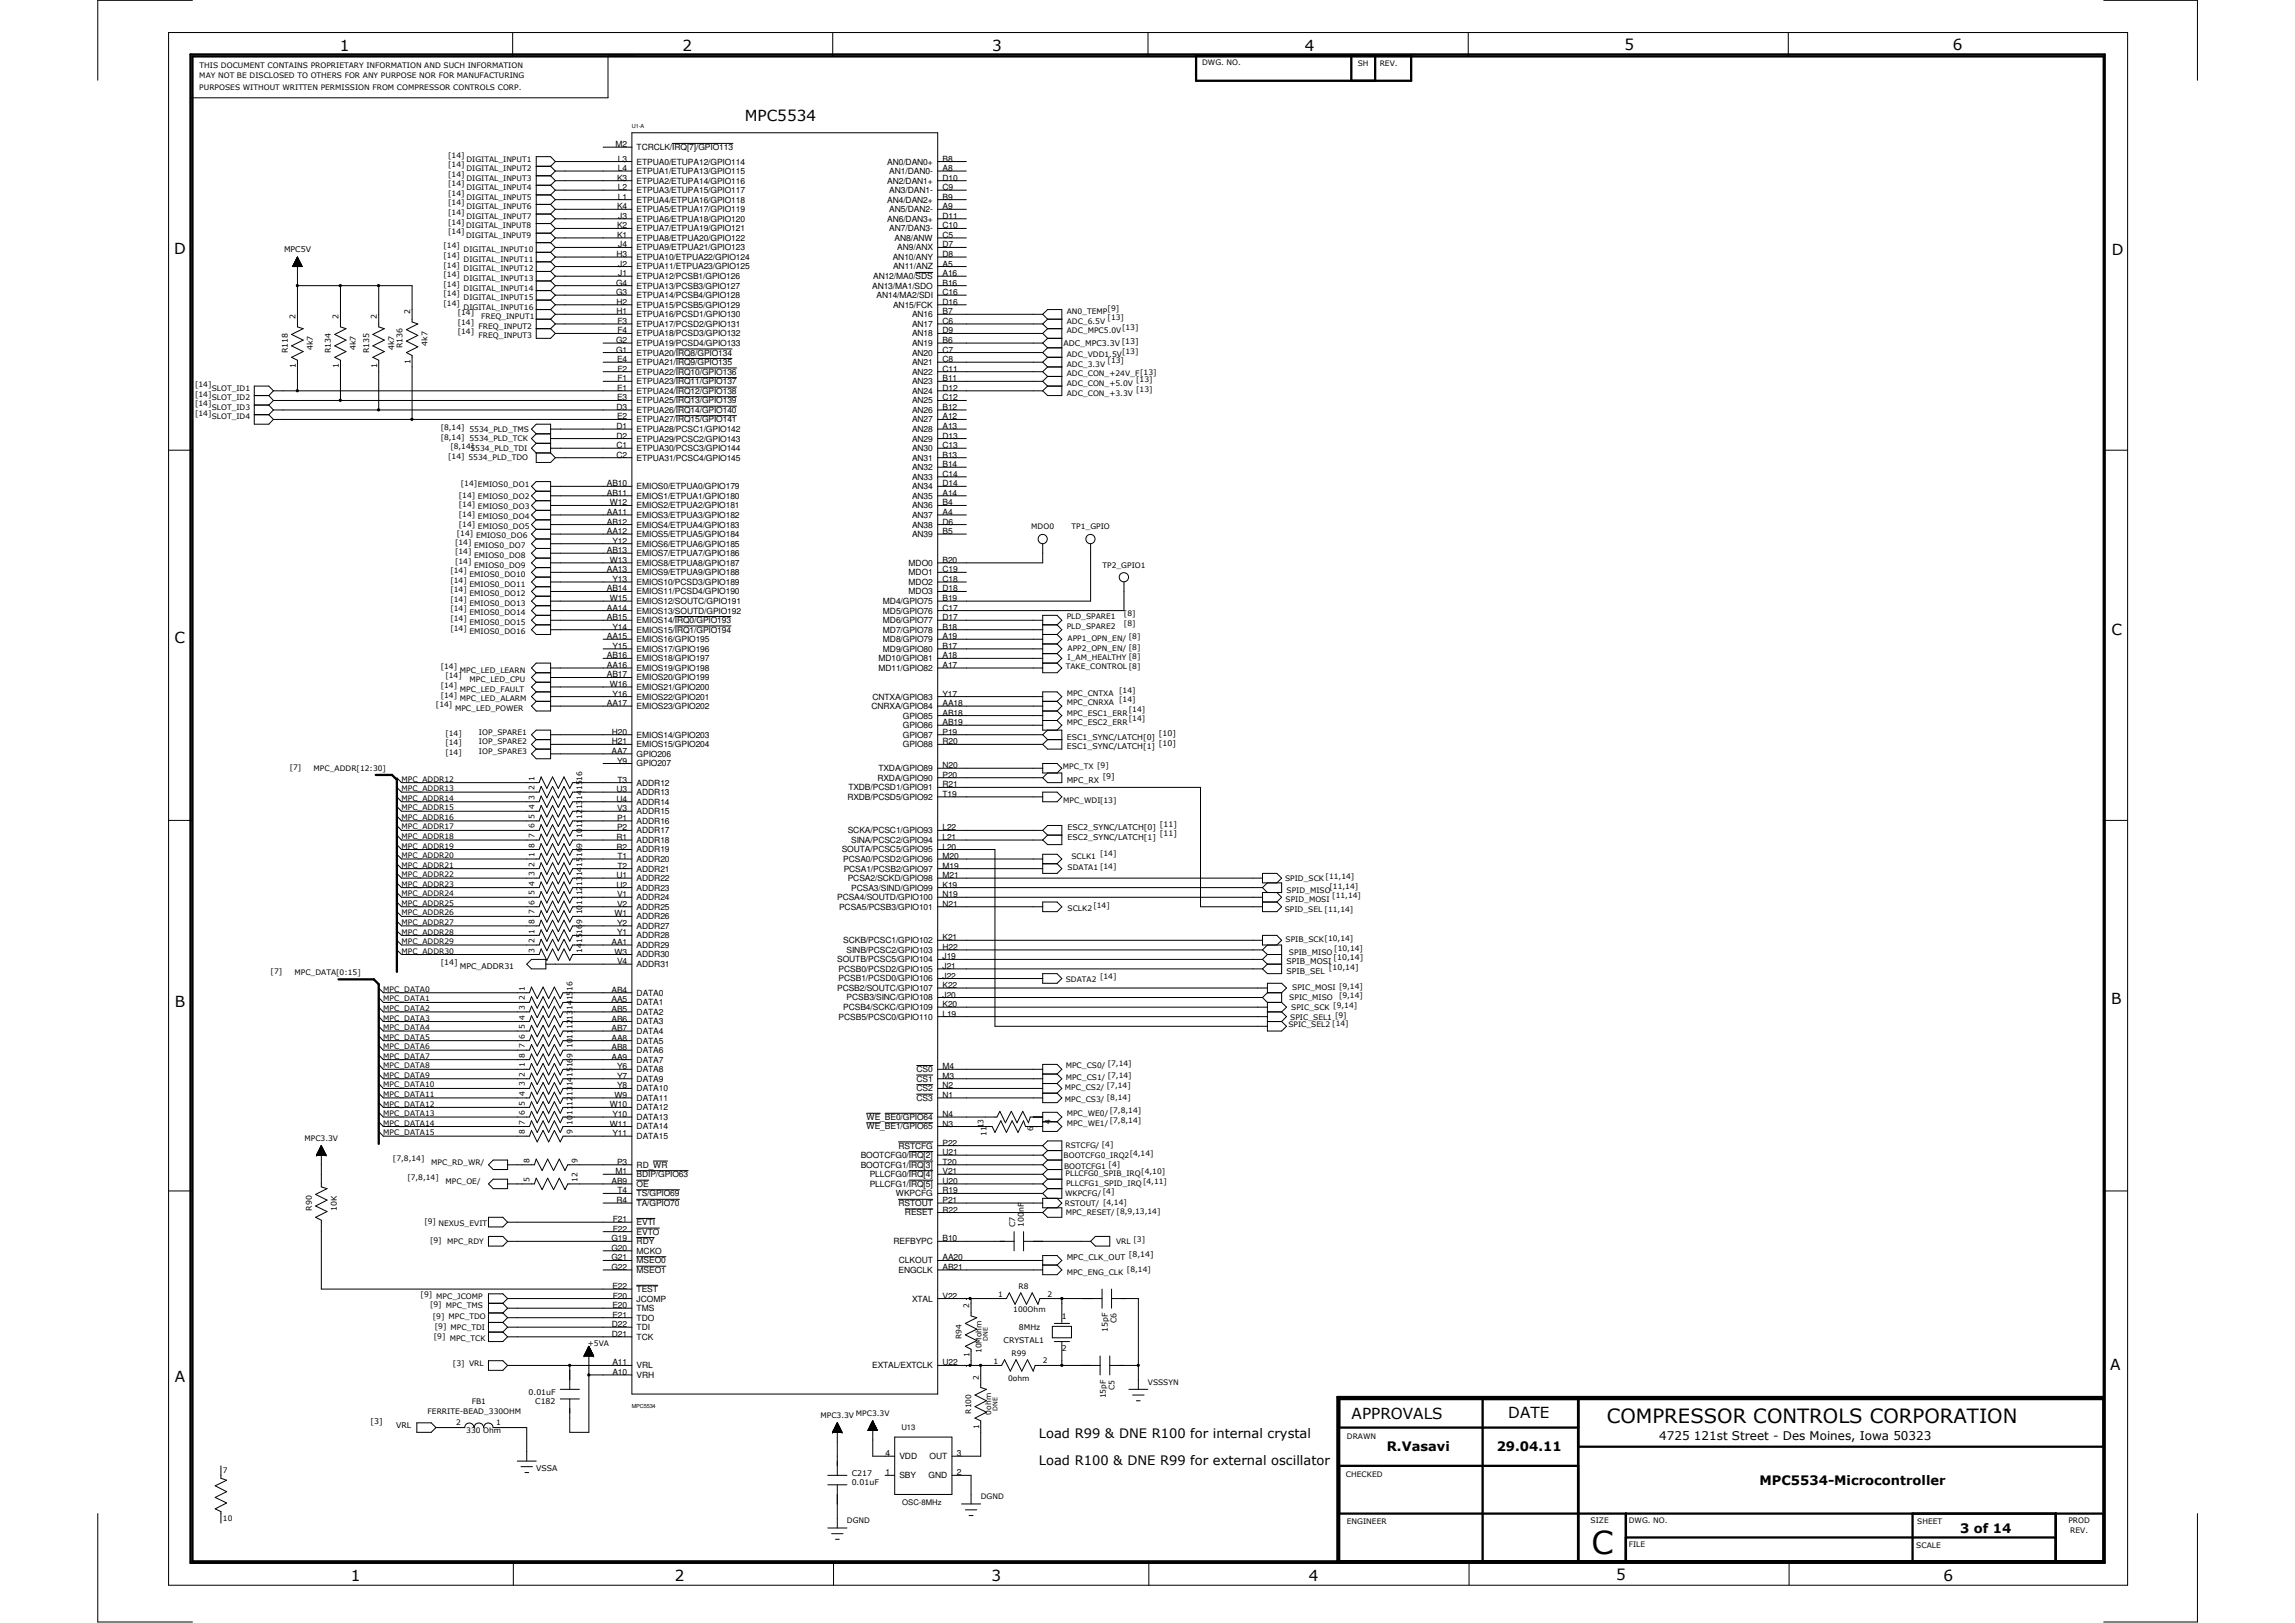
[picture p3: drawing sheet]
<svg xmlns="http://www.w3.org/2000/svg" width="594mm" height="420mm" viewBox="0 0 594 420" stroke-linecap="round" stroke-linejoin="round" font-family="sans-serif">
<defs><g id="words">
<text font-size="8.2" x="412" y="402.4">C</text>
<text font-size="5.1" x="415.9" y="368.4">COMPRESSOR CONTROLS CORPORATION</text>
<g font-size="3.9">
<text x="88" y="13.1">1</text>
<text x="176.7" y="13.1">2</text>
<text x="256.8" y="13.1">3</text>
<text x="337.8" y="13.1">4</text>
<text x="420.5" y="12.9">5</text>
<text x="505.5" y="12.9">6</text>
<text x="192.8" y="31.4">MPC5534</text>
<text x="45.1" y="65.8">D</text>
<text x="546.6" y="66.1">D</text>
<text x="45.2" y="166.4">C</text>
<text x="546.6" y="164.5">C</text>
<text x="45.2" y="260.8">B</text>
<text x="546.5" y="259.9">B</text>
<text x="45.2" y="357.7">A</text>
<text x="546.3" y="354.8">A</text>
<text x="349.9" y="367.3">APPROVALS</text>
<text x="390.4" y="367.1">DATE</text>
<text x="90.8" y="409.4">1</text>
<text x="174.7" y="409.4">2</text>
<text x="256.6" y="409.4">3</text>
<text x="338.8" y="409.2">4</text>
<text x="418.4" y="409.2">5</text>
<text x="503.1" y="409.4">6</text>
</g>
<g font-size="3.4">
<text x="268.9" y="372.3">Load R99 &amp; DNE R100 for internal crystal</text>
<text x="359" y="375.8">R.Vasavi</text>
<text x="387.4" y="375.8">29.04.11</text>
<text x="268.9" y="379.2">Load R100 &amp; DNE R99 for external oscillator</text>
<text x="455.5" y="384.4">MPC5534-Microcontroller</text>
<text x="507.4" y="396.8">3 of 14</text>
</g>
<text font-size="3.1" x="429.5" y="372.7">4725 121st Street - Des Moines, Iowa 50323</text>
<g font-size="2.2">
<text x="159.3" y="38.1">M2</text>
<text x="160" y="41.8">L3</text>
<text x="164.8" y="38.9">TCRCLK/IRQ[7]/GPIO113</text>
<text x="244" y="41.8">B8</text>
<text x="159.7" y="46.8">K3</text>
<text x="160" y="44.3">L4</text>
<text x="164.8" y="42.6">ETPUA0/ETUPA12/GPIO114</text>
<text x="164.8" y="45">ETPUA1/ETUPA13/GPIO115</text>
<text x="164.8" y="47.5">ETPUA2/ETUPA14/GPIO116</text>
<text x="229.7" y="42.6">AN0/DAN0+</text>
<text x="229.7" y="47.5">AN2/DAN1+</text>
<text x="230.2" y="45">AN1/DAN0-</text>
<text x="244" y="44.3">A8</text>
<text x="244" y="46.8">D10</text>
<text x="160" y="49.2">L2</text>
<text x="160" y="51.7">L1</text>
<text x="164.8" y="50">ETPUA3/ETUPA15/GPIO117</text>
<text x="164.8" y="52.5">ETPUA4/ETPUA16/GPIO118</text>
<text x="229.7" y="52.5">AN4/DAN2+</text>
<text x="230.2" y="50">AN3/DAN1-</text>
<text x="244" y="49.2">C9</text>
<text x="244" y="51.7">B9</text>
<text x="159.7" y="54.2">K4</text>
<text x="159.7" y="59.1">K2</text>
<text x="160.1" y="56.6">J3</text>
<text x="164.8" y="54.9">ETPUA5/ETPUA17/GPIO119</text>
<text x="164.8" y="57.4">ETPUA6/ETPUA18/GPIO120</text>
<text x="164.8" y="59.9">ETPUA7/ETPUA19/GPIO121</text>
<text x="229.7" y="57.4">AN6/DAN3+</text>
<text x="230.2" y="54.9">AN5/DAN2-</text>
<text x="230.2" y="59.9">AN7/DAN3-</text>
<text x="244" y="54.2">A9</text>
<text x="244" y="56.6">D11</text>
<text x="244" y="59.1">C10</text>
<text x="159.7" y="61.6">K1</text>
<text x="160.1" y="64.1">J4</text>
<text x="164.8" y="62.4">ETPUA8/ETPUA20/GPIO122</text>
<text x="164.8" y="64.8">ETPUA9/ETPUA21/GPIO123</text>
<text x="231.6" y="62.4">AN8/ANW</text>
<text x="232.3" y="64.8">AN9/ANX</text>
<text x="244" y="61.6">C5</text>
<text x="244" y="64.1">D7</text>
<text x="159.6" y="66.5">H3</text>
<text x="160.1" y="69">J2</text>
<text x="160.1" y="71.5">J1</text>
<text x="164.8" y="67.3">ETPUA10/ETPUA22/GPIO124</text>
<text x="164.8" y="69.8">ETPUA11/ETPUA23/GPIO125</text>
<text x="231.1" y="67.3">AN10/ANY</text>
<text x="231.2" y="69.8">AN11/ANZ</text>
<text x="244" y="66.5">D8</text>
<text x="244" y="69">A5</text>
<text x="244" y="71.5">A16</text>
<text x="159.5" y="74">G4</text>
<text x="159.5" y="76.4">G3</text>
<text x="164.8" y="72.3">ETPUA12/PCSB1/GPIO126</text>
<text x="164.8" y="74.7">ETPUA13/PCSB3/GPIO127</text>
<text x="164.8" y="77.2">ETPUA14/PCSB4/GPIO128</text>
<text x="225.8" y="74.7">AN13/MA1/SDO</text>
<text x="226" y="72.3">AN12/MA0/SDS</text>
<text x="226.9" y="77.2">AN14/MA2/SDI</text>
<text x="244" y="74">B16</text>
<text x="244" y="76.4">C16</text>
<text x="159.6" y="78.9">H2</text>
<text x="159.6" y="81.4">H1</text>
<text x="159.8" y="83.9">F3</text>
<text x="164.8" y="79.7">ETPUA15/PCSB5/GPIO129</text>
<text x="164.8" y="82.1">ETPUA16/PCSD1/GPIO130</text>
<text x="231.2" y="79.7">AN15/FCK</text>
<text x="236.1" y="82.1">AN16</text>
<text x="244" y="78.9">D16</text>
<text x="244" y="81.4">B7</text>
<text x="244" y="83.9">C6</text>
<text x="159.5" y="88.8">G2</text>
<text x="159.8" y="86.3">F4</text>
<text x="164.8" y="84.6">ETPUA17/PCSD2/GPIO131</text>
<text x="164.8" y="87.1">ETPUA18/PCSD3/GPIO132</text>
<text x="164.8" y="89.6">ETPUA19/PCSD4/GPIO133</text>
<text x="236.1" y="84.6">AN17</text>
<text x="236.1" y="87.1">AN18</text>
<text x="236.1" y="89.6">AN19</text>
<text x="244" y="86.3">D9</text>
<text x="244" y="88.8">B6</text>
<text x="159.5" y="91.3">G1</text>
<text x="159.7" y="93.8">E4</text>
<text x="164.8" y="92">ETPUA20/IRQ8/GPIO134</text>
<text x="164.8" y="94.5">ETPUA21/IRQ9/GPIO135</text>
<text x="236.1" y="92">AN20</text>
<text x="236.1" y="94.5">AN21</text>
<text x="244" y="91.3">C7</text>
<text x="244" y="93.8">C8</text>
<text x="159.7" y="101.2">E1</text>
<text x="159.8" y="96.2">F2</text>
<text x="159.8" y="98.7">F1</text>
<text x="164.8" y="101.9">ETPUA24/IRQ12/GPIO138</text>
<text x="164.8" y="97">ETPUA22/IRQ10/GPIO136</text>
<text x="164.8" y="99.5">ETPUA23/IRQ11/GPIO137</text>
<text x="236.1" y="97">AN22</text>
<text x="236.1" y="99.5">AN23</text>
<text x="236.1" y="101.9">AN24</text>
<text x="244" y="96.2">C11</text>
<text x="244" y="98.7">B11</text>
<text x="244" y="101.2">D12</text>
<text x="159.6" y="106.1">D3</text>
<text x="159.7" y="103.7">E3</text>
<text x="164.8" y="104.4">ETPUA25/IRQ13/GPIO139</text>
<text x="164.8" y="106.9">ETPUA26/IRQ14/GPIO140</text>
<text x="236.1" y="104.4">AN25</text>
<text x="236.1" y="106.9">AN26</text>
<text x="244" y="103.7">C12</text>
<text x="244" y="106.1">B12</text>
<text x="159.6" y="111.1">D1</text>
<text x="159.6" y="113.5">D2</text>
<text x="159.7" y="108.6">E2</text>
<text x="164.8" y="109.3">ETPUA27/IRQ15/GPIO141</text>
<text x="164.8" y="111.8">ETPUA28/PCSC1/GPIO142</text>
<text x="236.1" y="109.3">AN27</text>
<text x="236.1" y="111.8">AN28</text>
<text x="244" y="108.6">A12</text>
<text x="244" y="111.1">A13</text>
<text x="244" y="113.5">D13</text>
<text x="159.6" y="116">C1</text>
<text x="159.6" y="118.5">C2</text>
<text x="164.8" y="114.3">ETPUA29/PCSC2/GPIO143</text>
<text x="164.8" y="116.8">ETPUA30/PCSC3/GPIO144</text>
<text x="164.8" y="119.3">ETPUA31/PCSC4/GPIO145</text>
<text x="236.1" y="114.3">AN29</text>
<text x="236.1" y="116.8">AN30</text>
<text x="236.1" y="119.3">AN31</text>
<text x="244" y="116">C13</text>
<text x="244" y="118.5">B13</text>
<text x="157.1" y="125.9">AB10</text>
<text x="236.1" y="121.7">AN32</text>
<text x="236.1" y="124.2">AN33</text>
<text x="244" y="120.9">B14</text>
<text x="244" y="123.4">C14</text>
<text x="244" y="125.9">D14</text>
<text x="157.1" y="128.4">AB11</text>
<text x="157.9" y="130.9">W12</text>
<text x="164.8" y="126.7">EMIOS0/ETPUA0/GPIO179</text>
<text x="164.8" y="129.1">EMIOS1/ETPUA1/GPIO180</text>
<text x="164.8" y="131.6">EMIOS2/ETPUA2/GPIO181</text>
<text x="236.1" y="126.7">AN34</text>
<text x="236.1" y="129.1">AN35</text>
<text x="236.1" y="131.6">AN36</text>
<text x="244" y="128.4">A14</text>
<text x="244" y="130.9">B4</text>
<text x="157.1" y="133.3">AA11</text>
<text x="157.1" y="135.8">AB12</text>
<text x="164.8" y="134.1">EMIOS3/ETPUA3/GPIO182</text>
<text x="164.8" y="136.6">EMIOS4/ETPUA4/GPIO183</text>
<text x="236.1" y="134.1">AN37</text>
<text x="236.1" y="136.6">AN38</text>
<text x="244" y="133.3">A4</text>
<text x="244" y="135.8">D6</text>
<text x="157.1" y="138.3">AA12</text>
<text x="157.1" y="143.2">AB13</text>
<text x="158.6" y="140.8">Y12</text>
<text x="164.8" y="139">EMIOS5/ETPUA5/GPIO184</text>
<text x="164.8" y="141.5">EMIOS6/ETPUA6/GPIO185</text>
<text x="164.8" y="144">EMIOS7/ETPUA7/GPIO186</text>
<text x="236.1" y="139">AN39</text>
<text x="244" y="138.3">B5</text>
<text x="157.1" y="148.2">AA13</text>
<text x="157.9" y="145.7">W13</text>
<text x="164.8" y="146.5">EMIOS8/ETPUA8/GPIO187</text>
<text x="164.8" y="148.9">EMIOS9/ETPUA9/GPIO188</text>
<text x="235.2" y="146.5">MDO0</text>
<text x="235.2" y="148.9">MDO1</text>
<text x="244" y="145.7">B20</text>
<text x="244" y="148.2">C19</text>
<text x="157.1" y="153.1">AB14</text>
<text x="157.9" y="155.6">W15</text>
<text x="158.6" y="150.7">Y13</text>
<text x="164.8" y="151.4">EMIOS10/PCSD3/GPIO189</text>
<text x="164.8" y="153.9">EMIOS11/PCSD4/GPIO190</text>
<text x="235.2" y="153.9">MDO3</text>
<text x="235.2" y="151.4">MDO2</text>
<text x="244" y="153.1">D18</text>
<text x="244" y="150.7">C18</text>
<text x="244" y="155.6">B19</text>
<text x="157.1" y="158.1">AA14</text>
<text x="157.1" y="160.6">AB15</text>
<text x="164.8" y="156.4">EMIOS12/SOUTC/GPIO191</text>
<text x="164.8" y="158.8">EMIOS13/SOUTD/GPIO192</text>
<text x="164.8" y="161.3">EMIOS14/IRQ0/GPIO193</text>
<text x="228.6" y="156.4">MD4/GPIO75</text>
<text x="228.6" y="158.8">MD5/GPIO76</text>
<text x="228.6" y="161.3">MD6/GPIO77</text>
<text x="244" y="158.1">C17</text>
<text x="244" y="160.6">D17</text>
<text x="157.1" y="165.5">AA15</text>
<text x="158.6" y="163">Y14</text>
<text x="158.6" y="168">Y15</text>
<text x="164.8" y="166.2">EMIOS16/GPIO195</text>
<text x="164.8" y="163.8">EMIOS15/IRQ1/GPIO194</text>
<text x="228.6" y="163.8">MD7/GPIO78</text>
<text x="228.6" y="166.2">MD8/GPIO79</text>
<text x="244" y="163">B18</text>
<text x="244" y="165.5">A19</text>
<text x="244" y="168">B17</text>
<text x="157.1" y="170.4">AB16</text>
<text x="157.1" y="172.9">AA16</text>
<text x="164.8" y="168.7">EMIOS17/GPIO196</text>
<text x="164.8" y="171.2">EMIOS18/GPIO197</text>
<text x="164.8" y="173.7">EMIOS19/GPIO198</text>
<text x="227.4" y="171.2">MD10/GPIO81</text>
<text x="227.4" y="173.7">MD11/GPIO82</text>
<text x="228.6" y="168.7">MD9/GPIO80</text>
<text x="244" y="170.4">A18</text>
<text x="244" y="172.9">A17</text>
<text x="157.1" y="175.4">AB17</text>
<text x="157.9" y="177.8">W16</text>
<text x="164.8" y="176.1">EMIOS20/GPIO199</text>
<text x="164.8" y="178.6">EMIOS21/GPIO200</text>
<text x="157.1" y="182.8">AA17</text>
<text x="158.6" y="180.3">Y16</text>
<text x="164.8" y="181.1">EMIOS22/GPIO201</text>
<text x="164.8" y="183.6">EMIOS23/GPIO202</text>
<text x="225.6" y="183.6">CNRXA/GPIO84</text>
<text x="225.8" y="181.1">CNTXA/GPIO83</text>
<text x="244" y="180.3">Y17</text>
<text x="244" y="182.8">AA18</text>
<text x="244" y="185.3">AB18</text>
<text x="158.4" y="190.2">H20</text>
<text x="164.8" y="191">EMIOS14/GPIO203</text>
<text x="233.7" y="191">GPIO87</text>
<text x="233.7" y="186">GPIO85</text>
<text x="233.7" y="188.5">GPIO86</text>
<text x="244" y="190.2">P19</text>
<text x="244" y="187.7">AB19</text>
<text x="158.3" y="195.2">AA7</text>
<text x="158.4" y="192.7">H21</text>
<text x="159.8" y="197.7">Y9</text>
<text x="164.8" y="193.5">EMIOS15/GPIO204</text>
<text x="164.8" y="195.9">GPIO206</text>
<text x="233.7" y="193.5">GPIO88</text>
<text x="244" y="192.7">R20</text>
<text x="159.8" y="202.6">T3</text>
<text x="164.8" y="203.4">ADDR12</text>
<text x="164.8" y="198.4">GPIO207</text>
<text x="227.2" y="202.1">RXDA/GPIO90</text>
<text x="227.4" y="199.6">TXDA/GPIO89</text>
<text x="244" y="198.9">N20</text>
<text x="244" y="201.3">P20</text>
<text x="244" y="203.8">R21</text>
<text x="159.6" y="205.1">U3</text>
<text x="159.6" y="207.6">U4</text>
<text x="164.8" y="205.8">ADDR13</text>
<text x="164.8" y="208.3">ADDR14</text>
<text x="219.4" y="207.1">RXDB/PCSD5/GPIO92</text>
<text x="219.6" y="204.6">TXDB/PCSD1/GPIO91</text>
<text x="244" y="206.3">T19</text>
<text x="159.7" y="210">V3</text>
<text x="159.7" y="212.5">P1</text>
<text x="159.7" y="215">P2</text>
<text x="164.8" y="210.8">ADDR15</text>
<text x="164.8" y="213.3">ADDR16</text>
<text x="164.8" y="215.7">ADDR17</text>
<text x="219.4" y="215.7">SCKA/PCSC1/GPIO93</text>
<text x="244" y="215">L22</text>
<text x="159.6" y="217.5">R1</text>
<text x="159.6" y="219.9">R2</text>
<text x="164.8" y="218.2">ADDR18</text>
<text x="164.8" y="220.7">ADDR19</text>
<text x="217.9" y="220.7">SOUTA/PCSC5/GPIO95</text>
<text x="220.3" y="218.2">SINA/PCSC2/GPIO94</text>
<text x="244" y="217.5">L21</text>
<text x="244" y="219.9">L20</text>
<text x="159.6" y="227.3">U1</text>
<text x="159.8" y="222.4">T1</text>
<text x="159.8" y="224.9">T2</text>
<text x="164.8" y="223.1">ADDR20</text>
<text x="164.8" y="225.6">ADDR21</text>
<text x="218.3" y="223.1">PCSA0/PCSD2/GPIO96</text>
<text x="218.4" y="225.6">PCSA1/PCSB2/GPIO97</text>
<text x="244" y="222.4">M20</text>
<text x="244" y="224.9">M19</text>
<text x="244" y="227.3">M21</text>
<text x="159.6" y="229.8">U2</text>
<text x="159.7" y="232.3">V1</text>
<text x="164.8" y="228.1">ADDR22</text>
<text x="164.8" y="230.5">ADDR23</text>
<text x="164.8" y="233">ADDR24</text>
<text x="216.7" y="233">PCSA4/SOUTD/GPIO100</text>
<text x="219.4" y="228.1">PCSA2/SCKD/GPIO98</text>
<text x="220.3" y="230.5">PCSA3/SIND/GPIO99</text>
<text x="244" y="229.8">K19</text>
<text x="244" y="232.3">N19</text>
<text x="159" y="237.2">W1</text>
<text x="159.7" y="234.7">V2</text>
<text x="159.8" y="239.7">Y2</text>
<text x="164.8" y="235.5">ADDR25</text>
<text x="164.8" y="238">ADDR26</text>
<text x="217.2" y="235.5">PCSA5/PCSB3/GPIO101</text>
<text x="244" y="234.7">N21</text>
<text x="158.3" y="244.6">AA1</text>
<text x="159.8" y="242.1">Y1</text>
<text x="164.8" y="240.5">ADDR27</text>
<text x="164.8" y="245.4">ADDR29</text>
<text x="164.8" y="242.9">ADDR28</text>
<text x="218.3" y="244.2">SCKB/PCSC1/GPIO102</text>
<text x="244" y="243.4">K21</text>
<text x="244" y="245.9">H22</text>
<text x="159" y="247.1">W3</text>
<text x="159.7" y="249.6">V4</text>
<text x="164.8" y="247.9">ADDR30</text>
<text x="164.8" y="250.4">ADDR31</text>
<text x="216.7" y="249.1">SOUTB/PCSC5/GPIO104</text>
<text x="217.1" y="251.6">PCSB0/PCSD2/GPIO105</text>
<text x="219.2" y="246.7">SINB/PCSC2/GPIO103</text>
<text x="244" y="250.8">J21</text>
<text x="244" y="248.4">J19</text>
<text x="158.3" y="257">AB4</text>
<text x="164.8" y="257.8">DATA0</text>
<text x="216.7" y="256.5">PCSB2/SOUTC/GPIO107</text>
<text x="217.1" y="254.1">PCSB1/PCSD0/GPIO106</text>
<text x="244" y="253.3">J22</text>
<text x="244" y="255.8">K22</text>
<text x="158.3" y="262">AB5</text>
<text x="158.3" y="259.5">AA5</text>
<text x="164.8" y="262.7">DATA2</text>
<text x="164.8" y="260.3">DATA1</text>
<text x="217.1" y="263.9">PCSB5/PCSC0/GPIO110</text>
<text x="218.3" y="261.5">PCSB4/SCKC/GPIO109</text>
<text x="219.2" y="259">PCSB3/SINC/GPIO108</text>
<text x="244" y="258.2">J20</text>
<text x="244" y="260.7">K20</text>
<text x="244" y="263.2">L19</text>
<text x="158.3" y="264.5">AB6</text>
<text x="158.3" y="266.9">AB7</text>
<text x="158.3" y="269.4">AA8</text>
<text x="164.8" y="265.2">DATA3</text>
<text x="164.8" y="267.7">DATA4</text>
<text x="158.3" y="271.9">AB8</text>
<text x="158.3" y="274.3">AA9</text>
<text x="164.8" y="270.2">DATA5</text>
<text x="164.8" y="272.6">DATA6</text>
<text x="164.8" y="275.1">DATA7</text>
<text x="159.8" y="276.8">Y6</text>
<text x="159.8" y="279.3">Y7</text>
<text x="159.8" y="281.8">Y8</text>
<text x="164.8" y="277.6">DATA8</text>
<text x="164.8" y="280">DATA9</text>
<text x="237.3" y="277.6">CS0</text>
<text x="237.3" y="280">CS1</text>
<text x="244" y="276.8">M4</text>
<text x="244" y="279.3">M3</text>
<text x="244" y="281.8">N2</text>
<text x="157.9" y="286.7">W10</text>
<text x="159" y="284.2">W9</text>
<text x="164.8" y="282.5">DATA10</text>
<text x="164.8" y="285">DATA11</text>
<text x="164.8" y="287.4">DATA12</text>
<text x="237.3" y="282.5">CS2</text>
<text x="237.3" y="285">CS3</text>
<text x="244" y="284.2">N1</text>
<text x="157.9" y="291.6">W11</text>
<text x="158.6" y="289.2">Y10</text>
<text x="164.8" y="289.9">DATA13</text>
<text x="164.8" y="292.4">DATA14</text>
<text x="224.3" y="289.9">WE_BE0/GPIO64</text>
<text x="224.3" y="292.4">WE_BE1/GPIO65</text>
<text x="244" y="289.2">N4</text>
<text x="244" y="291.6">N3</text>
<text x="158.6" y="294.1">Y11</text>
<text x="164.8" y="294.9">DATA15</text>
<text x="222.8" y="299.8">BOOTCFG0/IRQ[2]</text>
<text x="232.6" y="297.3">RSTCFG</text>
<text x="244" y="296.6">P22</text>
<text x="244" y="299">U21</text>
<text x="159.3" y="304">M1</text>
<text x="159.7" y="301.5">P3</text>
<text x="164.8" y="302.3">RD_WR</text>
<text x="164.8" y="304.8">BDIP/GPIO63</text>
<text x="222.8" y="302.3">BOOTCFG1/IRQ[3]</text>
<text x="225.1" y="304.8">PLLCFG0/IRQ[4]</text>
<text x="244" y="304">V21</text>
<text x="244" y="301.5">T20</text>
<text x="158.3" y="306.5">AB9</text>
<text x="159.6" y="311.4">R4</text>
<text x="159.8" y="308.9">T4</text>
<text x="164.8" y="307.3">OE</text>
<text x="164.8" y="309.7">TS/GPIO69</text>
<text x="225.1" y="307.3">PLLCFG1/IRQ[5]</text>
<text x="231.9" y="309.7">WKPCFG</text>
<text x="244" y="311.4">P21</text>
<text x="244" y="306.5">U20</text>
<text x="244" y="308.9">R19</text>
<text x="158.7" y="316.4">F21</text>
<text x="164.8" y="317.2">EVTI</text>
<text x="164.8" y="312.2">TA/GPIO70</text>
<text x="232.6" y="312.2">RSTOUT</text>
<text x="234.3" y="314.7">RESET</text>
<text x="244" y="313.9">R22</text>
<text x="158.3" y="323.8">G20</text>
<text x="158.3" y="321.4">G19</text>
<text x="158.7" y="318.9">F22</text>
<text x="164.8" y="319.6">EVTO</text>
<text x="164.8" y="322.1">RDY</text>
<text x="231.3" y="322.1">REFBYPC</text>
<text x="244" y="321.4">B10</text>
<text x="158.3" y="328.8">G22</text>
<text x="158.3" y="326.3">G21</text>
<text x="164.8" y="329.5">MSEO1</text>
<text x="164.8" y="324.6">MCKO</text>
<text x="164.8" y="327.1">MSEO0</text>
<text x="232.6" y="329.5">ENGCLK</text>
<text x="232.7" y="327.1">CLKOUT</text>
<text x="244" y="326.3">AA20</text>
<text x="244" y="328.8">AB21</text>
<text x="158.5" y="333.7">E22</text>
<text x="164.8" y="334.5">TEST</text>
<text x="158.5" y="341.1">E21</text>
<text x="158.5" y="338.7">E20</text>
<text x="158.7" y="336.2">F20</text>
<text x="164.8" y="341.9">TDO</text>
<text x="164.8" y="339.4">TMS</text>
<text x="164.8" y="336.9">JCOMP</text>
<text x="236.1" y="336.9">XTAL</text>
<text x="244" y="336.2">V22</text>
<text x="158.4" y="346.1">D21</text>
<text x="158.4" y="343.6">D22</text>
<text x="164.8" y="346.8">TCK</text>
<text x="164.8" y="344.3">TDI</text>
<text x="158.5" y="353.5">A11</text>
<text x="244" y="353.5">U22</text>
<text x="158.5" y="355.9">A10</text>
<text x="164.8" y="356.7">VRH</text>
<text x="164.8" y="354.2">VRL</text>
<text x="225.8" y="354.2">EXTAL/EXTCLK</text>
<text x="229.2" y="377">4</text>
<text x="232.8" y="377.7">VDD</text>
<text x="240.6" y="377.7">OUT</text>
<text x="247.7" y="377">3</text>
<text x="229.2" y="381.9">1</text>
<text x="232.8" y="382.7">SBY</text>
<text x="240.4" y="382.7">GND</text>
<text x="247.7" y="381.9">2</text>
</g>
<g font-size="2">
<text x="51.7" y="17.6">THIS DOCUMENT CONTAINS PROPRIETARY INFORMATION AND SUCH INFORMATION</text>
<text x="311.2" y="16.9">DWG. NO.</text>
<text x="351.4" y="17">SH</text>
<text x="357.2" y="17">REV.</text>
<text x="51.6" y="20.3">MAY NOT BE DISCLOSED TO OTHERS FOR ANY PURPOSE NOR FOR MANUFACTURING</text>
<text x="51.6" y="23.3">PURPOSES WITHOUT WRITTEN PERMISSION FROM COMPRESSOR CONTROLS CORP.</text>
<text x="116" y="40.8">[14]</text>
<text x="120.7" y="41.8">DIGITAL_INPUT1</text>
<text x="116" y="43.3">[14]</text>
<text x="116" y="45.8">[14]</text>
<text x="120.7" y="44.3">DIGITAL_INPUT2</text>
<text x="120.7" y="46.8">DIGITAL_INPUT3</text>
<text x="116" y="48.3">[14]</text>
<text x="116" y="50.7">[14]</text>
<text x="116" y="53.2">[14]</text>
<text x="120.7" y="49.2">DIGITAL_INPUT4</text>
<text x="120.7" y="51.7">DIGITAL_INPUT5</text>
<text x="116" y="55.7">[14]</text>
<text x="116" y="58.1">[14]</text>
<text x="120.6" y="59.1">DIGITAL_INPUT8</text>
<text x="120.7" y="54.2">DIGITAL_INPUT6</text>
<text x="120.7" y="56.6">DIGITAL_INPUT7</text>
<text x="73.5" y="65.3">MPC5V</text>
<text x="114.8" y="64.3">[14]</text>
<text x="116" y="60.6">[14]</text>
<text x="120" y="65.3">DIGITAL_INPUT10</text>
<text x="120.6" y="61.6">DIGITAL_INPUT9</text>
<text x="114.8" y="66.8">[14]</text>
<text x="114.8" y="69.3">[14]</text>
<text x="114.8" y="71.8">[14]</text>
<text x="120" y="67.8">DIGITAL_INPUT11</text>
<text x="120" y="70.3">DIGITAL_INPUT12</text>
<text x="114.8" y="74.2">[14]</text>
<text x="114.8" y="76.7">[14]</text>
<text x="120" y="72.7">DIGITAL_INPUT13</text>
<text x="120" y="75.2">DIGITAL_INPUT14</text>
<text x="120" y="77.7">DIGITAL_INPUT15</text>
<text x="76.5" y="82.6" transform="rotate(-90 76.5 82.6)">2</text>
<text x="87.6" y="82.6" transform="rotate(-90 87.6 82.6)">2</text>
<text x="97.5" y="82.6" transform="rotate(-90 97.5 82.6)">2</text>
<text x="106.2" y="81.4" transform="rotate(-90 106.2 81.4)">2</text>
<text x="114.8" y="79.2">[14]</text>
<text x="118.5" y="81.6">[14]</text>
<text x="120" y="80.1">DIGITAL_INPUT16</text>
<text x="124.5" y="82.6">FREQ_INPUT1</text>
<text x="276.1" y="81.4">AN0_TEMP</text>
<text x="276.1" y="83.9">ADC_6.5V</text>
<text x="286.7" y="80.4">[9]</text>
<text x="286.7" y="82.8">[13]</text>
<text x="110.7" y="89.5" transform="rotate(-90 110.7 89.5)">4k7</text>
<text x="118.5" y="84.1">[14]</text>
<text x="118.5" y="86.6">[14]</text>
<text x="123.9" y="85.1">FREQ_INPUT2</text>
<text x="123.9" y="87.6">FREQ_INPUT3</text>
<text x="275.3" y="89.6">ADC_MPC3.3V [13]</text>
<text x="276.1" y="86.3">ADC_MPC5.0V</text>
<text x="290.4" y="85.3">[13]</text>
<text x="74.5" y="91.4" transform="rotate(-90 74.5 91.4)">R118</text>
<text x="76.6" y="95.4" transform="rotate(-90 76.6 95.4)">1</text>
<text x="81" y="90.7" transform="rotate(-90 81 90.7)">4k7</text>
<text x="85.6" y="91.4" transform="rotate(-90 85.6 91.4)">R134</text>
<text x="87.7" y="95.4" transform="rotate(-90 87.7 95.4)">1</text>
<text x="92.1" y="90.7" transform="rotate(-90 92.1 90.7)">4k7</text>
<text x="95.5" y="91.4" transform="rotate(-90 95.5 91.4)">R135</text>
<text x="97.6" y="95.4" transform="rotate(-90 97.6 95.4)">1</text>
<text x="102" y="90.7" transform="rotate(-90 102 90.7)">4k7</text>
<text x="104.2" y="90.2" transform="rotate(-90 104.2 90.2)">R136</text>
<text x="106.3" y="94.1" transform="rotate(-90 106.3 94.1)">1</text>
<text x="276.1" y="92.5">ADC_VDD1.5V</text>
<text x="276.1" y="95">ADC_3.3V</text>
<text x="286.7" y="94">[13]</text>
<text x="290.4" y="91.5">[13]</text>
<text x="50.5" y="100.2">[14]</text>
<text x="54.8" y="101.2">SLOT_ID1</text>
<text x="276.1" y="97.5">ADC_CON_+24V_F[13]</text>
<text x="276.1" y="99.9">ADC_CON_+5.0V</text>
<text x="294.1" y="98.9">[13]</text>
<text x="294.1" y="101.4">[13]</text>
<text x="50.5" y="102.7">[14]</text>
<text x="50.5" y="105.2">[14]</text>
<text x="50.5" y="107.6">[14]</text>
<text x="54.8" y="103.7">SLOT_ID2</text>
<text x="54.8" y="106.1">SLOT_ID3</text>
<text x="276.1" y="102.4">ADC_CON_+3.3V</text>
<text x="54.8" y="108.6">SLOT_ID4</text>
<text x="114.1" y="111.3">[8,14]</text>
<text x="114.1" y="113.8">[8,14] 5534_PLD_TCK</text>
<text x="121.5" y="111.8">5534_PLD_TMS</text>
<text x="116" y="118.7">[14] 5534_PLD_TDO</text>
<text x="116.6" y="116.2">[8,14]</text>
<text x="121.8" y="116.8">5534_PLD_TDI</text>
<text x="119.3" y="125.9">[14]EMIOS0_DO1</text>
<text x="118.8" y="128.9">[14] EMIOS0_DO2</text>
<text x="118.8" y="131.4">[14]</text>
<text x="123.7" y="131.9">EMIOS0_DO3</text>
<text x="118.8" y="133.8">[14]</text>
<text x="118.8" y="136.3">[14]</text>
<text x="123.7" y="134.3">EMIOS0_DO4</text>
<text x="123.7" y="136.8">EMIOS0_DO5</text>
<text x="266.9" y="137">MDO0</text>
<text x="277.4" y="137">TP1_GPIO</text>
<text x="117.8" y="141">[14]</text>
<text x="117.8" y="143.5">[14]</text>
<text x="118.3" y="138.8">[14]</text>
<text x="122.7" y="142">EMIOS0_DO7</text>
<text x="123.2" y="139.3">EMIOS0_DO6</text>
<text x="116.6" y="148.4">[14]</text>
<text x="117.8" y="146">[14]</text>
<text x="121.5" y="149.4">EMIOS0_DO10</text>
<text x="122.7" y="144.5">EMIOS0_DO8</text>
<text x="122.7" y="146.9">EMIOS0_DO9</text>
<text x="285.4" y="146.9">TP2_GPIO1</text>
<text x="116.6" y="150.9">[14]</text>
<text x="116.6" y="153.4">[14]</text>
<text x="116.6" y="155.8">[14]</text>
<text x="121.5" y="151.9">EMIOS0_DO11</text>
<text x="121.5" y="154.3">EMIOS0_DO12</text>
<text x="116.6" y="158.3">[14]</text>
<text x="116.6" y="160.8">[14]</text>
<text x="121.5" y="156.8">EMIOS0_DO13</text>
<text x="121.5" y="159.3">EMIOS0_DO14</text>
<text x="121.5" y="161.8">EMIOS0_DO15</text>
<text x="276.1" y="160.3">PLD_SPARE1</text>
<text x="290.9" y="159.6">[8]</text>
<text x="116.6" y="163.2">[14]</text>
<text x="121.5" y="164.3">EMIOS0_DO16</text>
<text x="276.1" y="162.8">PLD_SPARE2</text>
<text x="276.3" y="166">APP1_OPN_EN/</text>
<text x="290.9" y="162.1">[8]</text>
<text x="292.2" y="165.5">[8]</text>
<text x="114.1" y="173.1">[14]</text>
<text x="275.9" y="173.1">TAKE_CONTROL [8]</text>
<text x="276.3" y="170.9">I_AM_HEALTHY [8]</text>
<text x="276.3" y="168.4">APP2_OPN_EN/ [8]</text>
<text x="114.1" y="178.1">[14]</text>
<text x="115.3" y="175.6">[14]</text>
<text x="119" y="179.1">MPC_LED_FAULT</text>
<text x="119" y="174.2">MPC_LED_LEARN</text>
<text x="121.5" y="176.6">MPC_LED_CPU</text>
<text x="289.7" y="179.3">[14]</text>
<text x="112.9" y="183">[14]</text>
<text x="114.1" y="180.6">[14]</text>
<text x="117.8" y="184.1">MPC_LED_POWER</text>
<text x="119" y="181.6">MPC_LED_ALARM</text>
<text x="276.1" y="180.1">MPC_CNTXA</text>
<text x="276.1" y="182.5">MPC_CNRXA</text>
<text x="276.1" y="185.3">MPC_ESC1_ERR</text>
<text x="289.7" y="181.8">[14]</text>
<text x="292.2" y="184.3">[14]</text>
<text x="115.3" y="190.5">[14]</text>
<text x="124" y="190.2">IOP_SPARE1</text>
<text x="276.1" y="187.7">MPC_ESC2_ERR</text>
<text x="276.1" y="191.5">ESC1_SYNC/LATCH[0]</text>
<text x="292.2" y="186.7">[14]</text>
<text x="300" y="190.5">[10]</text>
<text x="115.3" y="193">[14]</text>
<text x="115.3" y="195.4">[14]</text>
<text x="124" y="192.7">IOP_SPARE2</text>
<text x="124" y="195.2">IOP_SPARE3</text>
<text x="276.1" y="193.9">ESC1_SYNC/LATCH[1]</text>
<text x="300" y="193">[10]</text>
<text x="75" y="199.3">[7]</text>
<text x="81.2" y="199.6">MPC_ADDR[12:30]</text>
<text x="103.9" y="202.4">MPC_ADDR12</text>
<text x="138.3" y="202.1" transform="rotate(-90 138.3 202.1)">1</text>
<text x="150.7" y="202.1" transform="rotate(-90 150.7 202.1)">16</text>
<text x="275.1" y="199.1">MPC_TX [9]</text>
<text x="276.1" y="202.6">MPC_RX</text>
<text x="285.4" y="201.6">[9]</text>
<text x="103.9" y="204.8">MPC_ADDR13</text>
<text x="103.9" y="207.3">MPC_ADDR14</text>
<text x="103.9" y="209.8">MPC_ADDR15</text>
<text x="138.3" y="209.5" transform="rotate(-90 138.3 209.5)">4</text>
<text x="138.3" y="207.1" transform="rotate(-90 138.3 207.1)">3</text>
<text x="138.3" y="204.6" transform="rotate(-90 138.3 204.6)">2</text>
<text x="150.7" y="209.5" transform="rotate(-90 150.7 209.5)">13</text>
<text x="150.7" y="207.1" transform="rotate(-90 150.7 207.1)">14</text>
<text x="150.7" y="204.6" transform="rotate(-90 150.7 204.6)">15</text>
<text x="275.2" y="207.8">MPC_WDI[13]</text>
<text x="103.9" y="212.3">MPC_ADDR16</text>
<text x="103.9" y="214.7">MPC_ADDR17</text>
<text x="138.3" y="214.5" transform="rotate(-90 138.3 214.5)">6</text>
<text x="138.3" y="212" transform="rotate(-90 138.3 212)">5</text>
<text x="150.7" y="214.5" transform="rotate(-90 150.7 214.5)">11</text>
<text x="150.7" y="212" transform="rotate(-90 150.7 212)">12</text>
<text x="276.3" y="215">ESC2_SYNC/LATCH[0]</text>
<text x="300.3" y="214">[11]</text>
<text x="103.9" y="217.2">MPC_ADDR18</text>
<text x="103.9" y="219.7">MPC_ADDR19</text>
<text x="138.3" y="221.9" transform="rotate(-90 138.3 221.9)">1</text>
<text x="138.3" y="219.4" transform="rotate(-90 138.3 219.4)">8</text>
<text x="138.3" y="217" transform="rotate(-90 138.3 217)">7</text>
<text x="150.7" y="221.9" transform="rotate(-90 150.7 221.9)">16</text>
<text x="150.7" y="219.4" transform="rotate(-90 150.7 219.4)">9</text>
<text x="150.7" y="217" transform="rotate(-90 150.7 217)">10</text>
<text x="276.3" y="217.5">ESC2_SYNC/LATCH[1]</text>
<text x="284.8" y="221.7">[14]</text>
<text x="300.3" y="216.5">[11]</text>
<text x="103.9" y="222.2">MPC_ADDR20</text>
<text x="103.9" y="224.6">MPC_ADDR21</text>
<text x="103.9" y="227.1">MPC_ADDR22</text>
<text x="138.3" y="226.9" transform="rotate(-90 138.3 226.9)">3</text>
<text x="138.3" y="224.4" transform="rotate(-90 138.3 224.4)">2</text>
<text x="150.7" y="226.9" transform="rotate(-90 150.7 226.9)">14</text>
<text x="150.7" y="224.4" transform="rotate(-90 150.7 224.4)">15</text>
<text x="276.3" y="225.3">SDATA1 [14]</text>
<text x="277.4" y="222.4">SCLK1</text>
<text x="103.9" y="229.6">MPC_ADDR23</text>
<text x="103.9" y="232">MPC_ADDR24</text>
<text x="138.3" y="231.8" transform="rotate(-90 138.3 231.8)">5</text>
<text x="138.3" y="229.3" transform="rotate(-90 138.3 229.3)">4</text>
<text x="150.7" y="231.8" transform="rotate(-90 150.7 231.8)">12</text>
<text x="150.7" y="229.3" transform="rotate(-90 150.7 229.3)">13</text>
<text x="332.6" y="228">SPID_SCK [11,14]</text>
<text x="332.8" y="233.5">SPID_MOSI</text>
<text x="333" y="231.1">SPID_MISO</text>
<text x="344.2" y="230">[11,14]</text>
<text x="344.9" y="232.5">[11,14]</text>
<text x="103.9" y="234.5">MPC_ADDR25</text>
<text x="103.9" y="237">MPC_ADDR26</text>
<text x="103.9" y="239.4">MPC_ADDR27</text>
<text x="138.3" y="239.2" transform="rotate(-90 138.3 239.2)">8</text>
<text x="138.3" y="236.7" transform="rotate(-90 138.3 236.7)">7</text>
<text x="138.3" y="234.3" transform="rotate(-90 138.3 234.3)">6</text>
<text x="150.7" y="239.2" transform="rotate(-90 150.7 239.2)">9</text>
<text x="150.7" y="236.7" transform="rotate(-90 150.7 236.7)">10</text>
<text x="150.7" y="234.3" transform="rotate(-90 150.7 234.3)">11</text>
<text x="276.3" y="235.8">SCLK2</text>
<text x="283" y="235">[14]</text>
<text x="332.6" y="236.2">SPID_SEL [11,14]</text>
<text x="103.9" y="241.9">MPC_ADDR28</text>
<text x="103.9" y="244.4">MPC_ADDR29</text>
<text x="138.3" y="244.1" transform="rotate(-90 138.3 244.1)">2</text>
<text x="138.3" y="241.7" transform="rotate(-90 138.3 241.7)">1</text>
<text x="150.7" y="244.1" transform="rotate(-90 150.7 244.1)">15</text>
<text x="150.7" y="241.7" transform="rotate(-90 150.7 241.7)">16</text>
<text x="332.8" y="243.9">SPIB_SCK[10,14]</text>
<text x="103.9" y="246.8">MPC_ADDR30</text>
<text x="114.1" y="249.9">[14]</text>
<text x="119" y="250.8">MPC_ADDR31</text>
<text x="138.3" y="246.6" transform="rotate(-90 138.3 246.6)">3</text>
<text x="150.7" y="246.6" transform="rotate(-90 150.7 246.6)">14</text>
<text x="333" y="249.6">SPIB_MOSI</text>
<text x="333.7" y="247.1">SPIB_MISO</text>
<text x="344" y="251.1">[10,14]</text>
<text x="345.2" y="248.6">[10,14]</text>
<text x="345.4" y="246.1">[10,14]</text>
<text x="70.1" y="252.2">[7]</text>
<text x="76.2" y="252.3">MPC_DATA[0:15]</text>
<text x="99.2" y="256.8">MPC_DATA0</text>
<text x="135.9" y="256.5" transform="rotate(-90 135.9 256.5)">1</text>
<text x="148.2" y="256.5" transform="rotate(-90 148.2 256.5)">16</text>
<text x="275.9" y="254.3">SDATA2</text>
<text x="284.8" y="253.5">[14]</text>
<text x="333" y="252.1">SPIB_SEL</text>
<text x="334.5" y="256.3">SPIC_MOSI [9,14]</text>
<text x="99.2" y="259.2">MPC_DATA1</text>
<text x="99.2" y="261.7">MPC_DATA2</text>
<text x="135.9" y="263.9" transform="rotate(-90 135.9 263.9)">4</text>
<text x="135.9" y="261.5" transform="rotate(-90 135.9 261.5)">3</text>
<text x="135.9" y="259" transform="rotate(-90 135.9 259)">2</text>
<text x="148.2" y="263.9" transform="rotate(-90 148.2 263.9)">13</text>
<text x="148.2" y="261.5" transform="rotate(-90 148.2 261.5)">14</text>
<text x="148.2" y="259" transform="rotate(-90 148.2 259)">15</text>
<text x="333.7" y="259">SPIC_MISO</text>
<text x="334" y="263.9">SPIC_SEL1</text>
<text x="334.3" y="261.5">SPIC_SCK [9,14]</text>
<text x="345.6" y="263.4">[9]</text>
<text x="346.6" y="258.5">[9,14]</text>
<text x="99.2" y="264.2">MPC_DATA3</text>
<text x="99.2" y="266.7">MPC_DATA4</text>
<text x="99.2" y="269.2">MPC_DATA5</text>
<text x="135.9" y="268.9" transform="rotate(-90 135.9 268.9)">6</text>
<text x="135.9" y="266.4" transform="rotate(-90 135.9 266.4)">5</text>
<text x="148.2" y="268.9" transform="rotate(-90 148.2 268.9)">11</text>
<text x="148.2" y="266.4" transform="rotate(-90 148.2 266.4)">12</text>
<text x="333.5" y="265.9">SPIC_SEL2 [14]</text>
<text x="99.2" y="271.6">MPC_DATA6</text>
<text x="99.2" y="274.1">MPC_DATA7</text>
<text x="135.9" y="273.9" transform="rotate(-90 135.9 273.9)">8</text>
<text x="135.9" y="271.4" transform="rotate(-90 135.9 271.4)">7</text>
<text x="148.2" y="273.9" transform="rotate(-90 148.2 273.9)">9</text>
<text x="148.2" y="271.4" transform="rotate(-90 148.2 271.4)">10</text>
<text x="99.2" y="276.6">MPC_DATA8</text>
<text x="99.2" y="279.1">MPC_DATA9</text>
<text x="99.2" y="281.5">MPC_DATA10</text>
<text x="135.9" y="281.3" transform="rotate(-90 135.9 281.3)">3</text>
<text x="135.9" y="278.8" transform="rotate(-90 135.9 278.8)">2</text>
<text x="135.9" y="276.3" transform="rotate(-90 135.9 276.3)">1</text>
<text x="148.2" y="281.3" transform="rotate(-90 148.2 281.3)">14</text>
<text x="148.2" y="278.8" transform="rotate(-90 148.2 278.8)">15</text>
<text x="148.2" y="276.3" transform="rotate(-90 148.2 276.3)">16</text>
<text x="275.9" y="276.6">MPC_CS0/</text>
<text x="275.9" y="279.5">MPC_CS1/</text>
<text x="286.5" y="281.7">[7,14]</text>
<text x="286.8" y="276.1">[7,14]</text>
<text x="286.8" y="279">[7,14]</text>
<text x="99.2" y="284">MPC_DATA11</text>
<text x="99.2" y="286.5">MPC_DATA12</text>
<text x="135.9" y="286.2" transform="rotate(-90 135.9 286.2)">5</text>
<text x="135.9" y="283.8" transform="rotate(-90 135.9 283.8)">4</text>
<text x="148.2" y="286.2" transform="rotate(-90 148.2 286.2)">12</text>
<text x="148.2" y="283.8" transform="rotate(-90 148.2 283.8)">13</text>
<text x="275.6" y="282.2">MPC_CS2/</text>
<text x="275.6" y="285.2">MPC_CS3/ [8,14]</text>
<text x="99.2" y="288.9">MPC_DATA13</text>
<text x="99.2" y="291.4">MPC_DATA14</text>
<text x="99.2" y="293.9">MPC_DATA15</text>
<text x="135.9" y="293.6" transform="rotate(-90 135.9 293.6)">8</text>
<text x="135.9" y="291.2" transform="rotate(-90 135.9 291.2)">7</text>
<text x="135.9" y="288.7" transform="rotate(-90 135.9 288.7)">6</text>
<text x="148.2" y="293.6" transform="rotate(-90 148.2 293.6)">9</text>
<text x="148.2" y="291.2" transform="rotate(-90 148.2 291.2)">10</text>
<text x="148.2" y="288.7" transform="rotate(-90 148.2 288.7)">11</text>
<text x="254.6" y="292.1" transform="rotate(-90 254.6 292.1)">13</text>
<text x="267.5" y="292.9" transform="rotate(-90 267.5 292.9)">6</text>
<text x="271.9" y="290.9" transform="rotate(-90 271.9 290.9)">4</text>
<text x="276.1" y="288.9">MPC_WE0/</text>
<text x="276.1" y="291.4">MPC_WE1/</text>
<text x="287.3" y="288.2">[7,8,14]</text>
<text x="287.3" y="290.7">[7,8,14]</text>
<text x="78.8" y="295.4">MPC3.3V</text>
<text x="255.3" y="294.1" transform="rotate(-90 255.3 294.1)">11</text>
<text x="275.3" y="299.8">BOOTCFG0_IRQ2[4,14]</text>
<text x="275.8" y="297.1">RSTCFG/ [4]</text>
<text x="101.7" y="300.5">[7,8,14]</text>
<text x="105.4" y="305.5">[7,8,14]</text>
<text x="111.6" y="301.5">MPC_RD_WR/</text>
<text x="137.1" y="306" transform="rotate(-90 137.1 306)">5</text>
<text x="137.1" y="301" transform="rotate(-90 137.1 301)">8</text>
<text x="149.5" y="306" transform="rotate(-90 149.5 306)">12</text>
<text x="149.5" y="301" transform="rotate(-90 149.5 301)">9</text>
<text x="275.5" y="302.6">BOOTCFG1</text>
<text x="275.8" y="304.5">PLLCFG0_SPIB_IRQ[4,10]</text>
<text x="287" y="302">[4]</text>
<text x="115.3" y="306.5">MPC_OE/</text>
<text x="275.7" y="309.7">WKPCFG/</text>
<text x="276" y="307">PLLCFG1_SPID_IRQ</text>
<text x="285.5" y="309.2">[4]</text>
<text x="295.9" y="306.5">[4,11]</text>
<text x="80.7" y="313.4" transform="rotate(-90 80.7 313.4)">R90</text>
<text x="87.2" y="313.4" transform="rotate(-90 87.2 313.4)">10K</text>
<text x="109.8" y="316.9">[9]</text>
<text x="113.5" y="317.4">NEXUS_EVIT</text>
<text x="262.8" y="317.6" transform="rotate(-90 262.8 317.6)">C7</text>
<text x="265" y="317.6" transform="rotate(-90 265 317.6)">100nF</text>
<text x="275.6" y="312.2">RSTOUT/ [4,14]</text>
<text x="275.9" y="314.7">MPC_RESET/</text>
<text x="289" y="314.2">[8,9,13,14]</text>
<text x="111.3" y="321.8">[9]</text>
<text x="115.8" y="322.1">MPC_RDY</text>
<text x="288.9" y="322.1">VRL</text>
<text x="293.4" y="321.6">[3]</text>
<text x="276.1" y="330">MPC_ENG_CLK</text>
<text x="276.1" y="326.3">MPC_CLK_OUT</text>
<text x="291.7" y="329.2">[8,14]</text>
<text x="292.2" y="325.3">[8,14]</text>
<text x="108.9" y="335.7">[9]</text>
<text x="258.4" y="335.8">1</text>
<text x="263.6" y="333.7">R8</text>
<text x="271.2" y="335.7">2</text>
<text x="111.3" y="338.4">[9] MPC_TMS</text>
<text x="112" y="341.4">[9] MPC_TDO</text>
<text x="112.9" y="336.2">MPC_JCOMP</text>
<text x="250.9" y="338.6" transform="rotate(-90 250.9 338.6)">2</text>
<text x="262.3" y="339.6">100Ohm</text>
<text x="274.9" y="341.4">1</text>
<text x="112.3" y="346.6">[9] MPC_TCK</text>
<text x="112.6" y="344.1">[9] MPC_TDI</text>
<text x="248.9" y="346.8" transform="rotate(-90 248.9 346.8)">R94</text>
<text x="259.8" y="347.6">CRYSTAL1</text>
<text x="263.7" y="344.3">8MHz</text>
<text x="286.8" y="344.8" transform="rotate(-90 286.8 344.8)">15pF</text>
<text x="289" y="342.6" transform="rotate(-90 289 342.6)">C6</text>
<text x="117.3" y="353.7">[3] VRL</text>
<text x="152.1" y="348.5">+5VA</text>
<text x="251" y="351.4" transform="rotate(-90 251 351.4)">1</text>
<text x="254.1" y="350.3" transform="rotate(-90 254.1 350.3)">10Mohm</text>
<text x="257.2" y="353.1">1</text>
<text x="261.9" y="351">R99</text>
<text x="270" y="353">2</text>
<text x="274.9" y="349.8">2</text>
<text x="253.4" y="357.2" transform="rotate(-90 253.4 357.2)">2</text>
<text x="261" y="357.4">0ohm</text>
<text x="288.5" y="359.8" transform="rotate(-90 288.5 359.8)">C5</text>
<text x="297.1" y="358.4">VSSSYN</text>
<text x="122.1" y="363.4">FB1</text>
<text x="136.8" y="361.1">0.01uF</text>
<text x="138.5" y="363.4">C182</text>
<text x="251.4" y="365.9" transform="rotate(-90 251.4 365.9)">R100</text>
<text x="286.3" y="362" transform="rotate(-90 286.3 362)">15pF</text>
<text x="95.9" y="368.6">[3]</text>
<text x="102.6" y="369.6">VRL</text>
<text x="110.7" y="366.1">FERRITE-BEAD_330OHM</text>
<text x="118.1" y="368.9">2</text>
<text x="120.7" y="371.1">330 Ohm</text>
<text x="128.4" y="368.9">1</text>
<text x="212.4" y="367.1">MPC3.3V</text>
<text x="221.6" y="366.6">MPC3.3V</text>
<text x="233.3" y="370.3">U13</text>
<text x="253.4" y="370" transform="rotate(-90 253.4 370)">1</text>
<text x="256.6" y="366.2" transform="rotate(-90 256.6 366.2)">0ohm</text>
<text x="348.7" y="372.5">DRAWN</text>
<text x="57.7" y="381.4">7</text>
<text x="138.8" y="380.7">VSSA</text>
<text x="220.5" y="382.2">C217</text>
<text x="348.4" y="382.4">CHECKED</text>
<text x="220.5" y="384.5">0.01uF</text>
<text x="233.5" y="389.6">OSC-8MHz</text>
<text x="253.9" y="388.1">DGND</text>
<text x="57.7" y="393.8">10</text>
<text x="219.2" y="394.3">DGND</text>
<text x="348.7" y="394.5">ENGINEER</text>
<text x="411.7" y="394.3">SIZE</text>
<text x="421.6" y="394.3">DWG. NO.</text>
<text x="496.3" y="394.5">SHEET</text>
<text x="535.4" y="394.3">PROD</text>
<text x="421.6" y="400.5">FILE</text>
<text x="496.1" y="400.7">SCALE</text>
<text x="535.9" y="396.8">REV.</text>
</g>
<g font-size="1.6">
<text x="255.7" y="347.1" transform="rotate(-90 255.7 347.1)">DNE</text>
<text x="258.2" y="365.2" transform="rotate(-90 258.2 365.2)">DNE</text>
</g>
<g font-size="1.4">
<text x="163.6" y="33.1">U1-A</text>
<text x="163.6" y="364.6">MPC5534</text>
</g>
</g></defs>
<g fill="none" stroke="#000" stroke-width=".26">
<path d="M43.6 8.4h507.1v402h-507.1zM49.8 .1h-24.5v20.7M132.7 8.4v6.2M164.4 14.6h-7v10.7h-108M215.6 8.4v6.2M297.2 8.4v6.2M380.1 8.4v6.2M462.9 8.4v6.2M544.6 .1h24.2v20.7M156.1 38.1h7.5M163.6 34.4h79.1v326.5h-79.1zM174 37.1h15.7"/>
<path d="M138.8 43.1h3.7M138.8 45.5h3.7M138.8 48h3.7M138.8 50.5h3.7M138.8 52.9h3.7M138.8 55.4h3.7M138.8 57.9h3.7M142.5 43.1l1.3 1.2M142.5 45.5l1.3 1.3M142.5 48l1.3 1.2M142.5 50.5l1.3 1.2M142.5 52.9l1.3 1.3"/>
<path d="M142.5 55.4l1.3 1.2M142.5 57.9l1.3 1.2M143.8 41.8h19.8M143.8 44.3h19.8M143.8 46.8h19.8M143.8 49.2h19.8M143.8 51.7h19.8M143.8 54.2h19.8M143.8 56.6h19.8M143.8 59.1h19.8M143.8 41.8l-1.3 1.3M143.8 41.8l-1.3-1.2h-3.7v47h3.7l1.3-1.3"/>
<path d="M143.8 44.3l-1.3 1.2M143.8 46.8l-1.3 1.2M143.8 49.2l-1.3 1.3M143.8 51.7l-1.3 1.2M143.8 54.2l-1.3 1.2M143.8 56.6l-1.3 1.3M143.8 59.1l-1.3 1.3M242.7 41.8h7.4M242.7 44.3h7.4M242.7 46.8h7.4M242.7 49.2h7.4M242.7 51.7h7.4"/>
<path d="M242.7 54.2h7.4M242.7 56.6h7.4M242.7 59.1h7.4M75.8 68.9h2.3M75.8 68.9v.1M75.9 68.8h2.2M75.9 68.7h2.2v.3M75.9 68.7v.3M75.9 68.6h2.1M76 68.5h2v.5M76 68.5v.5M76.1 68.4h1.8"/>
<path d="M76.1 68.3h1.8v.7M76.1 68.3v.7M76.2 68.2h1.6M76.2 68.1h1.6v.9M76.2 68.1v.9M76.2 68h1.5M76.3 69v-1.1h1.4v1.1M76.3 67.8h1.3M76.4 67.7h1.2v1.3M76.4 67.6v1.4M76.4 67.6h1.1M76.5 67.5h1v1.5"/>
<path d="M76.5 67.4v1.6M76.5 67.4h.9M76.6 67.4h.8v1.6M76.6 67.2v1.8M76.6 67.2h.7M76.7 67.1h.6v1.9M76.7 67v2M76.7 67h.5M76.8 66.9h.4v2.1M76.9 66.8h.2v2.2M76.9 66.6v2.4M77 66.6h.1"/>
<path d="M77 66.5h.1M77 66.5l1.2 2.5h-2.5zM77 74h29.7v9.4l1.5 .5-3 1.4 3 1.5-3 1.5 3 1.5-3 1.5 1.5 .7v16.6M77 66.5v18.1l1.5 .5-3 1.5 3 1.5-3 1.4 3 1.5-3 1.5 1.5 .8v7.9M77.1 66.8h-.3v2.2M88.1 74v10.6l1.5 .5-3 1.5 3 1.5-3 1.4 3 1.5-3 1.5 1.5 .8v10.4M98 74v10.6l1.5 .5-3 1.5 3 1.5-3 1.4 3 1.5-3 1.5 1.5 .8v12.8M138.8 60.4h3.7M138.8 62.8h3.7M138.8 65.3h3.7M138.8 67.8h3.7M138.8 70.3h3.7"/>
<path d="M138.8 72.7h3.7M138.8 75.2h3.7M138.8 77.7h3.7M142.5 60.4l1.3 1.2M142.5 62.8l1.3 1.3M142.5 65.3l1.3 1.2M142.5 67.8l1.3 1.2M142.5 70.3l1.3 1.2M142.5 72.7l1.3 1.3M142.5 75.2l1.3 1.2M142.5 77.7l1.3 1.2M143.8 61.6h19.8"/>
<path d="M143.8 64.1h19.8M143.8 66.5h19.8M143.8 69h19.8M143.8 71.5h19.8M143.8 74h19.8M143.8 76.4h19.8M143.8 78.9h19.8M143.8 61.6l-1.3 1.2M143.8 64.1l-1.3 1.2M143.8 66.5l-1.3 1.3M143.8 69l-1.3 1.3M143.8 71.5l-1.3 1.2"/>
<path d="M143.8 74l-1.3 1.2M143.8 76.4l-1.3 1.3M143.8 78.9l-1.3 1.2M237 70.5h4.5M242.7 61.6h7.4M242.7 64.1h7.4M242.7 66.5h7.4M242.7 69h7.4M242.7 71.5h7.4M242.7 74h7.4M242.7 76.4h7.4M242.7 78.9h7.4"/>
<path d="M138.8 80.1h3.7M138.8 82.6h3.7M138.8 85.1h3.7M142.5 80.1l1.3 1.3M142.5 82.6l1.3 1.3M142.5 85.1l1.3 1.2M143.8 81.4h19.8M143.8 83.9h19.8M143.8 86.3h19.8M143.8 81.4l-1.3 1.2M143.8 83.9l-1.3 1.2M156.1 88.8h7.5"/>
<path d="M156.1 91.3h7.5M156.1 93.8h7.5M156.1 96.2h7.5M156.1 98.7h7.5M175 90.3h14.5M175 92.8h14.5M175 95.2h15.7M175 97.7h15.7M242.7 81.4h27.2M242.7 83.9h27.2M242.7 86.3h27.2M242.7 88.8h27.2"/>
<path d="M242.7 91.3h27.2M242.7 93.8h27.2M242.7 96.2h27.2M242.7 98.7h27.2M269.9 81.4l1.3-1.3h3.7v22.3h-3.7l-1.3-1.2M269.9 81.4l1.3 1.2M269.9 83.9l1.3 1.2M269.9 86.3l1.3 1.3M269.9 96.2l1.3 1.3M269.9 98.7l1.3 1.2M269.9 91.3l1.3 1.2M269.9 93.8l1.3 1.2"/>
<path d="M269.9 88.8l1.3 1.2M271.2 82.6h3.7M271.2 85.1h3.7M271.2 87.6h3.7M271.2 82.6l-1.3 1.3M271.2 85.1l-1.3 1.2M271.2 97.5h3.7M271.2 95h3.7M271.2 95l-1.3 1.2M271.2 99.9h3.7M271.2 97.5l-1.3 1.2M271.2 99.9l-1.3 1.3"/>
<path d="M271.2 92.5h3.7M271.2 90h3.7M271.2 90l-1.3 1.3M271.2 92.5l-1.3 1.3M271.2 87.6l-1.3 1.2M43.7 116.5h6.2M65.8 102.4h3.8M65.8 104.9h3.8M65.8 107.4h3.8M69.6 102.4l1.2 1.3M69.6 104.9l1.2 1.2M69.6 107.4l1.2 1.2"/>
<path d="M70.8 101.2h92.8M70.8 103.7h92.8M70.8 106.1h92.8M70.8 108.6h92.8M70.8 101.2l-1.2-1.3h-3.8v9.9h3.8l1.2-1.2M70.8 101.2l-1.2 1.2M70.8 103.7l-1.2 1.2M70.8 106.1l-1.2 1.3M138.8 117.3v2.4h3.7l1.3-1.2M138.8 112.3l-1.2-1.2 1.2-1.3h3.7v7.5M138.8 112.3h3.7M138.8 112.3l-1.2 1.2 1.2 1.3"/>
<path d="M138.8 114.8h3.7M138.8 114.8l-1.2 1.2 1.2 1.3M138.8 117.3h3.7M142.5 111.1h21.1M142.5 113.5h21.1M142.5 116h21.1M142.5 117.3l1.3 1.2M143.8 118.5h19.8M175 100.2h15.7M175 102.7h15.7M175 105.2h15.7M175 107.6h15.7"/>
<path d="M242.7 101.2h27.2M242.7 103.7h7.4M242.7 106.1h7.4M242.7 108.6h7.4M242.7 111.1h7.4M242.7 113.5h7.4M242.7 116h7.4M242.7 118.5h7.4M544.5 116.5h6.2M138.8 127.2l-1.2-1.3 1.2-1.2h3.7v39.6h-3.7l-1.2-1.3 1.2-1.2M138.8 127.2h3.7M138.8 127.2l-1.2 1.2 1.2 1.2"/>
<path d="M138.8 129.6h3.7M138.8 129.6l-1.2 1.3 1.2 1.2M138.8 132.1h3.7M138.8 132.1l-1.2 1.2 1.2 1.3M138.8 134.6h3.7M138.8 134.6l-1.2 1.2 1.2 1.2M138.8 137h3.7M138.8 137l-1.2 1.3 1.2 1.2M138.8 139.5h3.7M138.8 139.5l-1.2 1.3 1.2 1.2M142.5 125.9h21.1M142.5 128.4h21.1"/>
<path d="M142.5 130.9h21.1M142.5 133.3h21.1M142.5 135.8h21.1M142.5 138.3h21.1M242.7 125.9h7.4M242.7 128.4h7.4M242.7 130.9h7.4M242.7 133.3h7.4M242.7 135.8h7.4M242.7 138.3h7.4M242.7 120.9h7.4M242.7 123.4h7.4"/>
<path d="M138.8 142h3.7M138.8 142l-1.2 1.2 1.2 1.3M138.8 144.5h3.7M138.8 144.5l-1.2 1.2 1.2 1.2M138.8 146.9h3.7M138.8 146.9l-1.2 1.3 1.2 1.2M138.8 149.4h3.7M138.8 149.4l-1.2 1.3 1.2 1.2M138.8 151.9h3.7M138.8 151.9l-1.2 1.2 1.2 1.2M138.8 154.3h3.7M138.8 154.3l-1.2 1.3 1.2 1.2"/>
<path d="M138.8 156.8h3.7M138.8 156.8l-1.2 1.3 1.2 1.2M138.8 159.3h3.7M138.8 159.3l-1.2 1.3 1.2 1.2M142.5 140.8h21.1M142.5 143.2h21.1M142.5 145.7h21.1M142.5 148.2h21.1M142.5 150.7h21.1M142.5 153.1h21.1M142.5 155.6h21.1M142.5 158.1h21.1"/>
<path d="M174.7 159.6h14.5M242.7 148.2h7.4M242.7 150.7h7.4M242.7 153.1h7.4M269.9 140.8v4.9h-27.2M282.3 140.8v14.8h-39.6M291 150.7v7.4h-48.3M138.8 174.2l-1.2-1.3 1.2-1.2h3.7v12.4h-3.7l-1.2-1.3 1.2-1.2M138.8 161.8h3.7M138.8 179.1h3.7M138.8 179.1l-1.2 1.2 1.2 1.3M138.8 176.6h3.7"/>
<path d="M138.8 176.6l-1.2 1.2 1.2 1.3M138.8 174.2h3.7M138.8 174.2l-1.2 1.2 1.2 1.2M142.5 160.6h21.1M142.5 163h21.1M142.5 172.9h21.1M142.5 175.4h21.1M142.5 177.8h21.1M156.1 165.5h7.5M156.1 168h7.5M156.1 170.4h7.5M174.7 162.1h14.5"/>
<path d="M242.7 160.6h27.2M242.7 163h27.2M242.7 165.5h27.2M242.7 168h27.2M242.7 170.4h27.2M242.7 172.9h27.2M269.9 161.8h3.7M269.9 164.3h3.7M269.9 171.7h3.7M269.9 169.2h3.7M269.9 166.7h3.7M273.6 161.8l1.3-1.2-1.3-1.3h-3.7v14.9h3.7l1.3-1.3-1.3-1.2"/>
<path d="M273.6 169.2l1.3 1.2-1.3 1.3M273.6 164.3l1.3 1.2-1.3 1.2M273.6 166.7l1.3 1.3-1.3 1.2M273.6 161.8l1.3 1.2-1.3 1.3M138.8 191.5l-1.2-1.3 1.2-1.2h3.7v7.4h-3.7l-1.2-1.2 1.2-1.3M138.8 181.6h3.7M138.8 191.5h3.7M138.8 193.9h3.7M138.8 191.5l-1.2 1.2 1.2 1.2M142.5 180.3h21.1M142.5 182.8h21.1M142.5 190.2h21.1"/>
<path d="M142.5 192.7h21.1M142.5 195.2h21.1M156.1 197.7h7.5M242.7 180.3h27.2M242.7 182.8h27.2M242.7 190.2h27.2M242.7 192.7h27.2M242.7 198.9h27.2M242.7 185.3h27.2M242.7 187.7h27.2M269.9 181.6h3.7M269.9 184.1h3.7"/>
<path d="M269.9 186.5h3.7M269.9 190.2l1.3 1.3M271.2 191.5h3.7M271.2 189l-1.3 1.2M271.2 191.5l-1.3 1.2M273.6 181.6l1.3-1.3-1.3-1.2h-3.7v9.9h5v4.9h-3.7l-1.3-1.2M273.6 181.6l1.3 1.2-1.3 1.3M273.6 184.1l1.3 1.2-1.3 1.2M273.6 186.5l1.3 1.2-1.3 1.3M43.6 212.4h6.2M102.7 201.3l1.2 1.3h35.7l.5-1.5 1.5 3 1.4-3 1.5 3 1.5-3 1.5 3 .7-1.5h15.4M102.7 203.8l1.2 1.3h35.7l.5-1.5 1.5 2.9 1.4-2.9 1.5 2.9 1.5-2.9 1.5 2.9 .7-1.4h15.4"/>
<path d="M102.7 206.3l1.2 1.3h35.7l.5-1.5 1.5 2.9 1.4-2.9 1.5 2.9 1.5-2.9 1.5 2.9 .7-1.4h15.4M102.7 208.8l1.2 1.2h35.7l.5-1.5 1.5 3 1.4-3 1.5 3 1.5-3 1.5 3 .7-1.5h15.4M102.7 211.2l1.2 1.3h35.7l.5-1.5 1.5 3 1.4-3 1.5 3 1.5-3 1.5 3 .7-1.5h15.4M102.7 213.7l1.2 1.3h35.7l.5-1.5 1.5 3 1.4-3 1.5 3 1.5-3 1.5 3 .7-1.5h15.4M102.7 216.2l1.2 1.3h35.7l.5-1.6 1.5 3 1.4-3 1.5 3 1.5-3 1.5 3 .7-1.4h15.4M102.7 218.7l1.2 1.2h35.7l.5-1.5 1.5 3 1.4-3 1.5 3 1.5-3 1.5 3 .7-1.5h15.4M242.7 215h27.2M242.7 217.5h27.2M242.7 219.9h14.8v45.8h70.6M242.7 203.8h68.1v30.9h16M242.7 201.3h27.2M242.7 206.3h27.2"/>
<path d="M269.9 205.1h3.7l1.3 1.2-1.3 1.3h-3.7zM269.9 215l1.3-1.3h3.7v5h-3.7l-1.3-1.2M269.9 215l1.3 1.2M271.2 200.1l-1.3 1.2M271.2 216.2h3.7M271.2 216.2l-1.3 1.3M273.6 200.1l1.3-1.2-1.3-1.2h-3.7v2.4h5v2.5h-3.7l-1.3-1.3M544.4 212.4h6.3M102.7 238.5l1.2 1.2h35.7l.5-1.5 1.5 3 1.4-3 1.5 3 1.5-3 1.5 3 .7-1.5h15.4M102.7 221.1l1.2 1.3h35.7l.5-1.5 1.5 3 1.4-3 1.5 3 1.5-3 1.5 3 .7-1.5h15.4M102.7 223.6l1.2 1.3h35.7l.5-1.5 1.5 3 1.4-3 1.5 3 1.5-3 1.5 3 .7-1.5h15.4M102.7 226.1l1.2 1.2h35.7l.5-1.5 1.5 3 1.4-3 1.5 3 1.5-3 1.5 3 .7-1.5h15.4"/>
<path d="M102.7 228.6l1.2 1.2h35.7l.5-1.5 1.5 3 1.4-3 1.5 3 1.5-3 1.5 3 .7-1.5h15.4M102.7 231.1l1.2 1.2h35.7l.5-1.5 1.5 3 1.4-3 1.5 3 1.5-3 1.5 3 .7-1.5h15.4M102.7 233.5l1.2 1.2h35.7l.5-1.4 1.5 3 1.4-3 1.5 3 1.5-3 1.5 3 .7-1.6h15.4M102.7 236l1.2 1.2h35.7l.5-1.4 1.5 2.9 1.4-2.9 1.5 2.9 1.5-2.9 1.5 2.9 .7-1.5h15.4M242.7 222.4h27.2M242.7 224.9h27.2M242.7 227.3h84.1M242.7 229.8h84.1M242.7 232.3h84.1M242.7 234.7h27.2M269.9 221.1h3.7l1.3 1.3-1.3 1.2 1.3 1.3-1.3 1.2h-3.7zM269.9 233.5h3.7l1.3 1.2-1.3 1.3h-3.7z"/>
<path d="M269.9 223.6h3.7M326.8 233.5h3.7M326.8 229.8l1.3 1.3M328.1 228.6l-1.3 1.2M330.5 228.6l1.3-1.3-1.3-1.2h-3.7v2.5h5v2.5h-5v4.9h3.7l1.3-1.3-1.3-1.2M330.5 231.1l1.3 1.2-1.3 1.2M98 255.8l1.2 1.2h37.9l.5-1.5 1.5 3 1.5-3 1.4 3 1.5-3 1.5 3 .7-1.5h17.9M98 258.2l1.2 1.3h37.9l.5-1.5 1.5 3 1.5-3 1.4 3 1.5-3 1.5 3 .7-1.5h17.9M102.7 245.9l1.2 1.2h35.7l.5-1.4 1.5 2.9 1.4-2.9 1.5 2.9 1.5-2.9 1.5 2.9 .7-1.5h15.4M102.7 243.4l1.2 1.2h35.7l.5-1.4 1.5 2.9 1.4-2.9 1.5 2.9 1.5-2.9 1.5 2.9 .7-1.5h15.4M102.7 241l1.2 1.1h35.7l.5-1.4 1.5 3 1.4-3 1.5 3 1.5-3 1.5 3 .7-1.6h15.4M136.3 249.6l1.3-1.2h3.7v2.4h-3.7z"/>
<path d="M141.3 249.6h22.3M242.7 250.8h84.1M242.7 253.3h27.2M242.7 255.8h85.4M242.7 258.2h84.1M242.7 243.4h84.1M242.7 245.9h84.1M242.7 248.4h84.1M269.9 252.1h3.7l1.3 1.2-1.3 1.3h-3.7zM326.8 245.9l1.3 1.2M326.8 258.2l1.3 1.3M326.8 248.4l1.3 1.2"/>
<path d="M328.1 259.5v7.4h3.7l1.2-1.2-1.2-1.2M328.1 247.1h3.7M328.1 257h3.7M328.1 259.5h3.7M328.1 249.6h3.7M328.1 247.1l-1.3 1.3M328.1 244.6l-1.3 1.3M328.1 257v-2.4h3.7l1.2 1.2-1.2 1.2M328.1 257l-1.3 1.2M328.1 249.6l-1.3 1.2M330.5 244.6l1.3-1.2-1.3-1.3h-3.7v2.5h5v7.5h-3.7l-1.3-1.3M331.8 257v2.5"/>
<path d="M331.8 259.5l1.2 1.2-1.2 1.3M98 263.2l1.2 1.3h37.9l.5-1.6 1.5 3 1.5-3 1.4 3 1.5-3 1.5 3 .7-1.4h17.9M98 265.7l1.2 1.2h37.9l.5-1.5 1.5 3 1.5-3 1.4 3 1.5-3 1.5 3 .7-1.5h17.9M98 268.1l1.2 1.3h37.9l.5-1.5 1.5 2.9 1.5-2.9 1.4 2.9 1.5-2.9 1.5 2.9 .7-1.4h17.9M98 270.6l1.2 1.3h37.9l.5-1.5 1.5 2.9 1.5-2.9 1.4 2.9 1.5-2.9 1.5 2.9 .7-1.4h17.9M98 273.1l1.2 1.2h37.9l.5-1.5 1.5 3 1.5-3 1.4 3 1.5-3 1.5 3 .7-1.5h17.9M98 275.5l1.2 1.3h37.9l.5-1.5 1.5 3 1.5-3 1.4 3 1.5-3 1.5 3 .7-1.5h17.9M98 278l1.2 1.3h37.9l.5-1.5 1.5 3 1.5-3 1.4 3 1.5-3 1.5 3 .7-1.5h17.9M98 260.7l1.2 1.3h37.9l.5-1.5 1.5 2.9 1.5-2.9 1.4 2.9 1.5-2.9 1.5 2.9 .7-1.4h17.9M237.3 275.8h4.2M237.3 278.3h4.2M242.7 276.8h27.2"/>
<path d="M242.7 279.3h27.2M242.7 260.7h85.4M242.7 263.2h85.4M269.9 278h3.7M273.6 278l1.3-1.2-1.3-1.3h-3.7v10h3.7l1.3-1.3-1.3-1.2M273.6 278l1.3 1.3-1.3 1.2M328.1 264.5h3.7M328.1 262h3.7M331.8 262l1.2 1.2-1.2 1.3M81.9 299h.1M81.9 299h2.5M82 299h2.4"/>
<path d="M82 299v-.1h2.3v.1M82.1 298.8h2.1M82.1 298.7h2.1v.3M82.1 298.6v.4M82.2 298.6h2M82.2 298.5h1.9v.5M82.2 298.4v.6M82.3 298.4h1.8M82.3 299v-.7h1.7v.7M82.4 298.2h1.5M82.4 298.1h1.5v.9M82.5 299v-1.1h1.3v1.1"/>
<path d="M82.6 297.8h1.2M82.6 297.7h1.1v1.3M82.7 297.5h.9v1.5M82.7 297.4v1.6M82.8 297.4h.8M82.8 297.3h.7v1.7M82.9 297.1h.5v1.9M82.9 297v2M83 297h.3M83 296.9h.3v2.1M83.1 296.7l.1 2.3M83.1 296.6v2.4"/>
<path d="M83.2 296.6h.1M83.2 296.6v10.7l1.5 .4-3 1.5 3 1.5-3 1.5 3 1.4-3 1.5 1.5 .8v17.8h80.4M83.2 296.6l-1.3 2.4M83.2 296.6l1.2 2.4M83.3 296.8h-.2l-.1 2.2M83.5 297.2h-.7v1.8M83.7 297.6h-1l-.1 1.4M83.9 298h-1.4l-.1 1M84.4 299h.1M98 280.5l1.2 1.3h37.9l.5-1.6 1.5 3.1 1.5-3.1 1.4 3.1 1.5-3.1 1.5 3.1 .7-1.5h17.9M98 283l1.2 1.2h37.9l.5-1.5 1.5 3 1.5-3 1.4 3 1.5-3 1.5 3 .7-1.5h17.9M98 285.5l1.2 1.2h37.9l.5-1.5 1.5 3 1.5-3 1.4 3 1.5-3 1.5 3 .7-1.5h17.9"/>
<path d="M98 288l1.2 1.2h37.9l.5-1.5 1.5 3 1.5-3 1.4 3 1.5-3 1.5 3 .7-1.5h17.9M98 290.4l1.2 1.2h37.9l.5-1.4 1.5 3 1.5-3 1.4 3 1.5-3 1.5 3 .7-1.6h17.9M98 292.9l1.2 1.2h37.9l.5-1.4 1.5 2.9 1.5-2.9 1.4 2.9 1.5-2.9 1.5 2.9 .7-1.5h17.9M224.3 288.2h3.6M224.3 290.7h3.6M229.1 288.2h12.4M229.1 290.7h12.4M232.6 295.6h8.9M235.3 298.1h6.2M237.3 280.8h4.2M237.3 283.3h4.2M242.7 281.8h27.2"/>
<path d="M242.7 284.2h27.2M242.7 289.2h15.4l.7-1.5 1.5 3 1.5-3 1.5 3 1.4-3 1.5 3 .5-1.5h3.2M242.7 291.6h14.1l.7 1.6 1.6-3 1.4 3 1.5-3 1.5 3 1.5-3 .5 1.4h4.4M242.7 296.6h27.2M242.7 299h27.2M269.9 296.6l1.3-1.2h3.7v14.8h-5v2.5h5v2.4h-3.7l-1.3-1.2M269.9 288h3.7l1.3 1.2-1.3 1.2 1.3 1.2-1.3 1.3h-3.7zM269.9 280.5h3.7M269.9 283h3.7M269.9 296.6l1.3 1.3M269.9 299l1.3 1.3M269.9 290.4h3.7"/>
<path d="M271.2 297.9h3.7M271.2 297.9l-1.3 1.1M273.6 280.5l1.3 1.3-1.3 1.2M43.6 308.3h6.2M126.4 315.1h3.8l1.2 1.3-1.2 1.2h-3.8zM126.4 301.5l1.3-1.2h3.7v2.5h-3.7zM127.7 305.3h3.7v2.4h-3.7l-1.3-1.2zM131.4 301.5h6.9l.5-1.4 1.5 2.9 1.5-2.9 1.5 2.9 1.5-2.9 1.5 2.9 .7-1.5h16.6M131.4 306.5h6.9l.5-1.5 1.5 3 1.5-3 1.5 3 1.5-3 1.5 3 .7-1.5h16.6M131.4 316.4h32.2M156.1 304h7.5M156.1 308.9h7.5"/>
<path d="M156.1 311.4h7.5M156.1 318.9h7.5M164.8 303.1h13.3M164.8 305.5h3.1M164.8 308h11.1M164.8 310.5h11.1M164.8 315.4h4.7M164.8 317.9h5.9M169.1 300.6h3.7M232.6 310.5h8.9M234.3 313h7.2M235.3 300.6h6.2"/>
<path d="M235.3 303.1h6.2M235.3 305.5h6.2M242.7 301.5h27.2M242.7 304h27.2M242.7 306.5h27.2M242.7 308.9h27.2M242.7 311.4h27.2M242.7 313.9h27.2M262.5 318.9v4.9M265 318.9v4.9M269.9 304l1.3 1.3M269.9 306.5l1.3 1.2"/>
<path d="M269.9 308.9l1.3 1.3M269.9 301.5l1.3 1.3M271.2 305.3h3.7M271.2 302.8h3.7M271.2 302.8l-1.3 1.2M271.2 307.7h3.7M271.2 305.3l-1.3 1.2M271.2 307.7l-1.3 1.2M271.2 300.3h3.7M271.2 300.3l-1.3 1.2M271.2 312.7l-1.3 1.2M273.6 310.2l1.3 1.2-1.3 1.3"/>
<path d="M544.4 308.3h6.3M126.4 320.1h3.8l1.2 1.3-1.2 1.2h-3.8zM126.4 339.9h3.8M126.4 337.4h3.8M130.2 339.9l1.2 1.2M130.2 337.4l1.2 1.3M131.4 321.4h32.2M131.4 336.2h32.2M131.4 338.7h32.2M131.4 336.2l-1.2-1.3h-3.8v12.4h3.8l1.2-1.2M131.4 338.7l-1.2 1.2M131.4 336.2l-1.2 1.2"/>
<path d="M156.1 323.8h7.5M156.1 326.3h7.5M156.1 328.8h7.5M164.8 327.8h7.6M164.8 325.3h7.6M164.8 320.4h4.5M164.8 332.7h5.5M242.7 321.4h19.8M242.7 336.2h17.8l.8-1.5 1.5 3 1.4-3 1.5 3 1.5-3 1.5 3 .5-1.5h16.1M242.7 326.3h27.2M242.7 328.8h27.2M250.1 336.2h.1"/>
<path d="M251.4 336.2v4.5l1.5 .4-3 1.5 3 1.5-3 1.5 3 1.4-3 1.5 1.5 .8v4.2M265 321.4h17.3M269.9 325h3.7l1.3 1.3-1.3 1.2 1.3 1.3-1.3 1.2h-3.7zM269.9 327.5h3.7M274.9 336.2v6.1M283.5 320.1h3.8v2.5h-3.8l-1.2-1.2zM285.3 333.7v5M287.7 336.2h7v23.5M287.7 333.7v5M126.4 352.3h3.8l1.2 1.2-1.2 1.3h-3.8zM126.4 344.8h3.8M126.4 342.3h3.8"/>
<path d="M130.2 344.8l1.2 1.3M130.2 342.3l1.2 1.3M131.4 353.5h32.2M131.4 346.1h32.2M131.4 343.6h32.2M131.4 341.1h32.2M131.4 343.6l-1.2 1.2M131.4 341.1l-1.2 1.2M145 359.7h5M147.5 353.5v6.2M151.2 351h.1M151.2 351h2.5"/>
<path d="M151.3 350.9h2.3M151.3 350.8h2.3v.2M151.3 350.8v.2M151.3 350.7h2.2M151.4 350.6h2.1v.4M151.4 350.6v.4M151.4 350.5h2M151.5 350.4h1.9v.6M151.5 350.4v.6M151.5 350.3h1.8M151.6 350.2h1.7v.8M151.6 350.2v.8"/>
<path d="M151.6 350.1h1.6M151.7 350.1h1.5v.9M151.7 350v1M151.8 349.9h1.3M151.8 349.8h1.3v1.2M151.8 349.8v1.2M151.8 349.7h1.2M151.9 349.6h1.1v1.4M151.9 349.5v1.5M151.9 349.5h1M152 349.4h.9v1.6M152 349.3v1.7"/>
<path d="M152.1 349.3h.7M152.1 349.2h.7v1.8M152.1 349.2v1.8M152.1 349.2h.6M152.2 349h.5v2M152.3 348.8h.3v2.2M152.3 348.7v2.3M152.3 348.7h.2M152.4 348.7h.1M152.4 348.5v2.5M152.4 348.5h.1M152.4 355.9h11.2"/>
<path d="M152.4 348.5v22.3h-4.9v-8.6M152.4 348.5l-1.2 2.5M152.4 348.5l1.3 2.5M152.6 349h-.4v2M153.7 351h.1M242.7 353.5h16.6l.7-1.5 1.5 3 1.5-3 1.5 3 1.5-3 1.5 3 .5-1.5h16.8M250.1 353.5h.1M253.9 353.5v5.7l1.4 .5-2.9 1.4 2.9 1.5-2.9 1.6 2.9 1.4-2.9 1.5 1.5 .7v9.2h-7.5M272.4 343.4h5v2.9h-5zM272.9 347.3h4M272.9 342.6h4M274.9 347.3v6.2"/>
<path d="M284.8 351v4.9M287.3 353.5h7.4M287.3 351v4.9M292.2 359.7h4.9M57.2 379.5v3.2l1.5 .5-3 1.4 3 1.6-3 1.4 3 1.5-3 1.5 1.5 .7v3M107.9 368.3h3.7l1.3 1.3-1.3 1.2h-3.7zM112.9 369.6h7.4M120.3 369.6a1.19 1.19 0 0 1 1.2-1.2 1.19 1.19 0 0 1 1.2 1.2M122.8 369.6a1.21 1.21 0 0 1 1.2-1.2 1.21 1.21 0 0 1 1.2 1.2M125.2 369.6a1.21 1.21 0 0 1 1.2-1.2 1.21 1.21 0 0 1 1.2 1.2M127.7 369.6h8.6v8.6M133.9 378.2h4.9"/>
<path d="M134.9 379.7h2.9M145 362.2h5M215.5 370.8h.1M215.5 370.8h2.5M215.6 370.7h2.3M215.6 370.6h2.3v.2M215.6 370.5v.3M215.6 370.5h2.2M215.7 370.4h2.1v.4M215.7 370.4v.4M215.8 370.3h1.9M215.8 370.2h1.9v.6"/>
<path d="M215.8 370.2v.6M215.9 370.1h1.7M215.9 370h1.7v.8M215.9 370v.8M215.9 369.9h1.6M216 369.8h1.5M216 369.8v1M216.1 369.7h1.3M216.1 370.8v-1.2h1.3v1.2M216.1 369.5h1.2M216.2 369.4h1.1v1.4M216.2 369.3v1.5"/>
<path d="M216.3 369.3h.9M216.3 369.2h.9v1.6M216.4 369h.7v1.8M216.4 368.9v1.9M216.4 368.9h.6M216.5 368.9h.5v1.9M216.5 368.7v2.1M216.5 368.7h.5M216.6 368.6h.3v2.2M216.6 368.5v2.3M216.7 368.5h.1M216.7 368.3v13.6"/>
<path d="M216.7 368.4l.1 2.4M216.7 368.3h.1M216.7 368.3l-1.2 2.5M216.7 368.3l1.3 2.5M217.2 369.1h-.8l-.1 1.7M218 370.8h.1M224.7 370.3h2.4M224.7 370.2l2.4 .1M224.7 370.2v.1M224.8 370.1h2.2M224.8 370h2.2v.3M224.8 370v.3"/>
<path d="M224.9 369.9h2M224.9 369.8h2v.5M224.9 369.8v.5M225 369.7h1.9M225 370.3v-.7h1.8v.7M225 369.5h1.7M225.1 370.3v-.9h1.6v.9M225.2 369.3h1.4M225.2 369.2h1.4v1.1M225.2 369.1v1.2M225.2 369.1h1.4M225.3 369h1.2v1.3"/>
<path d="M225.3 368.9v1.4M225.3 368.9h1.1M225.4 368.9h1v1.4M225.4 368.7v1.6M225.5 368.7h.8M225.5 368.6h.8v1.7M225.6 368.4h.6v1.9M225.6 368.3v2M225.7 368.3h.4M225.7 368.2h.4v2.1M225.7 368.1v2.2M225.8 368.1h.3"/>
<path d="M225.8 368h.2v2.3M225.8 368v2.3M225.8 368h.2M225.9 367.8h.1M225.9 367.8v9.2h5.7M225.9 367.8l-1.2 2.5M225.9 367.8l1.2 2.5M226.2 368.5h-.7v1.8M231.6 372h14.8v14.9h-14.8zM293.2 361.1h3M294.2 362.6h.9M25.3 391.8v28.1h24.5"/>
<path d="M135.9 381.2h1M214.3 381.9h4.9M214.3 384.4h4.9M214.3 395.6h4.9M215.3 397h2.9M216.3 398.5h.9M216.7 384.4v11.2M229.1 381.9h2.5M246.4 381.9h5v7.4M248.9 389.3h5M249.9 390.9h3M250.9 392.3h1"/>
<path d="M568.8 391.8v28.1h-24.2M132.9 404.2v6.2M215.8 404.2v6.2M297.4 404.2v6.2M380.3 404.2v6.2M463.1 404.2v6.2"/>
<circle cx="77" cy="73.9" r=".29"/>
<circle cx="88.1" cy="73.9" r=".29"/>
<circle cx="98" cy="73.9" r=".29"/>
<circle cx="77" cy="101.2" r=".29"/>
<circle cx="88.1" cy="103.6" r=".3"/>
<circle cx="98" cy="106.1" r=".29"/>
<circle cx="106.6" cy="108.6" r=".29"/>
<circle cx="269.9" cy="139.5" r="1.2"/>
<circle cx="282.3" cy="139.5" r="1.2"/>
<circle cx="290.9" cy="149.4" r="1.2"/>
<circle cx="251.1" cy="336.1" r=".29"/>
<circle cx="274.9" cy="336.1" r=".29"/>
<circle cx="147.5" cy="353.5" r=".29"/>
<circle cx="152.4" cy="355.9" r=".29"/>
<circle cx="251.1" cy="353.5" r=".29"/>
<circle cx="253.8" cy="353.5" r=".29"/>
<circle cx="274.9" cy="353.5" r=".29"/>
<circle cx="294.6" cy="353.5" r=".29"/>
</g>
<g fill="none" stroke="#000" stroke-width=".59">
<path d="M49.3 14.1h495.5v390.5h-495.5zM49.8 14.6h494.8v389.6h-494.8zM309.6 14.4h55.7v6.5h-55.7zM349.8 14.4v6.5M356 14.4v6.5M97.3 200.6h4.2l1.2 1.2v49.8M87.6 253.5h9.2l1.2 1.3v41.3M346.7 369.6h61.8M346.7 379.5h61.8M383.8 362.2v42M408.5 362.2v42M408.5 374.5h136.1"/>
<path d="M544.6 362.2h-197.9v42M544.6 361.7h-198.4v42.5M346.7 391.8h197.9M420.9 391.8v12.4M420.9 398h111.3M495.1 391.8v12.4M532.2 391.8v12.4"/>
</g>
<g fill="#000">
<circle cx="77" cy="73.9" r=".29"/>
<circle cx="88.1" cy="73.9" r=".29"/>
<circle cx="98" cy="73.9" r=".29"/>
<circle cx="77" cy="101.2" r=".29"/>
<circle cx="88.1" cy="103.6" r=".3"/>
<circle cx="98" cy="106.1" r=".29"/>
<circle cx="106.6" cy="108.6" r=".29"/>
<circle cx="251.1" cy="336.1" r=".29"/>
<circle cx="274.9" cy="336.1" r=".29"/>
<circle cx="147.5" cy="353.5" r=".29"/>
<circle cx="152.4" cy="355.9" r=".29"/>
<circle cx="251.1" cy="353.5" r=".29"/>
<circle cx="253.8" cy="353.5" r=".29"/>
<circle cx="274.9" cy="353.5" r=".29"/>
<circle cx="294.6" cy="353.5" r=".29"/>
</g>
<use href="#words"/>
</svg>
